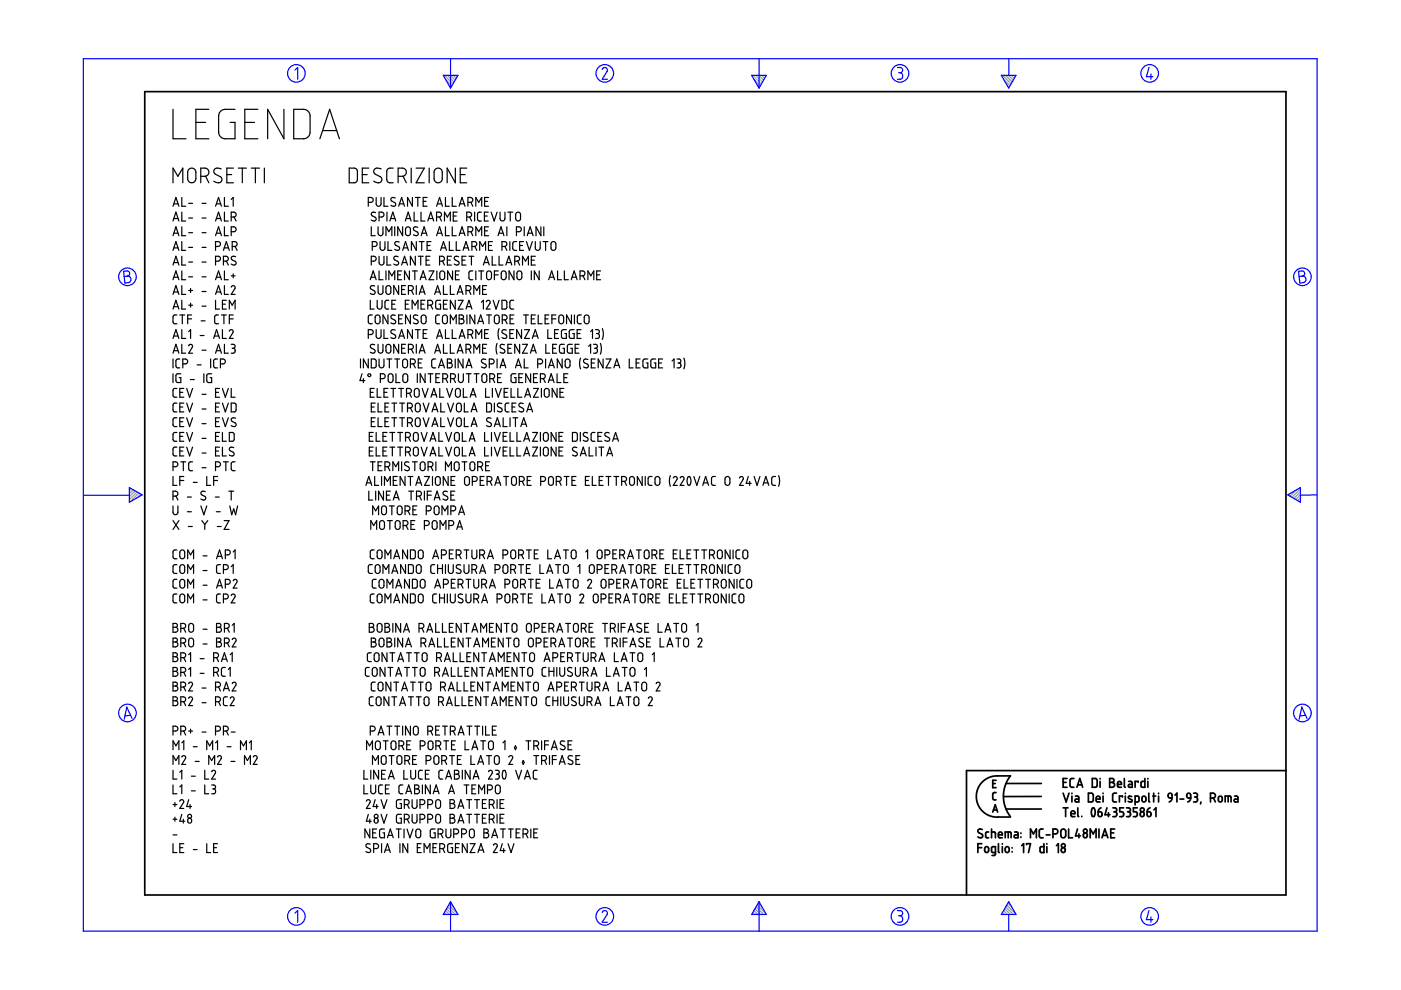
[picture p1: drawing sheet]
<svg xmlns="http://www.w3.org/2000/svg" width="297mm" height="210mm" viewBox="0 0 297 210" stroke-linecap="round" stroke-linejoin="round" font-family="sans-serif">
<g fill="none" stroke="#6c9" stroke-width=".25">
<path d="M94.2 16l1.8 1.8M94.5 16.8l1.3 1.4M94.8 16l1.5 1.4M95.3 18.3l.3 .3M95.5 16l1 1M96.1 16l.6 .6M96.7 16l.3 .2M159.6 16l1.8 1.8M159.9 16.8l1.3 1.4M160.3 16l1.4 1.4M160.7 18.3l.3 .3M160.9 16l1 1"/>
<path d="M161.5 16l.6 .6M162.1 16l.2 .2M212.6 16l1.8 1.8M212.8 16.8l1.3 1.4M213.2 16l1.4 1.4M213.7 18.3l.2 .3M213.8 16l1 1M214.4 16l.7 .6M215.1 16l.2 .2M27.5 103.4h-.1M27.9 103.6l-.5 .4M28.3 103.8l-.9 .9"/>
<path d="M28.7 104.1l-1.3 1.2M29 104.3l-1.6 1.6M29.4 104.5l-1.8 1.9M29.8 104.8l-.8 .8M273.4 104.7l-.3 .3M274.9 103.9l-1.4 1.3M275.7 103.6l-1.8 1.9M275.7 106.1l-.2 .3M275.7 105.5l-.6 .6M275.7 104.9l-1 1M275.7 104.2l-1.4 1.5M94 193.8v.1"/>
<path d="M94.2 193.5l.4 .4M94.4 193.1l.9 .8M94.7 192.7l1.2 1.2M94.9 192.3l1.6 1.6M95.1 191.9l1.9 1.9M95.4 191.5l.8 .8M159.4 193.8v.1M159.6 193.5l.4 .4M159.9 193.1l.8 .8M160.1 192.7l1.2 1.2M160.3 192.3l1.6 1.6M160.5 191.9l1.9 1.9"/>
<path d="M160.8 191.5l.8 .8M212.3 193.8v.1M212.6 193.5l.4 .4M212.8 193.1l.8 .8M213 192.7l1.2 1.2M213.2 192.3l1.6 1.6M213.5 191.9l1.8 1.9M213.7 191.5l.8 .8"/>
</g>
<g fill="none" stroke="#00f" stroke-width=".25">
<path d="M17.7 12.4h261.6v185h-261.6zM62.5 14.9l.6-.6v2.5M94 16h3.1l-1.6 2.7zM95.5 12.4v6.3M127.7 14.7l.5-.4 .5 .3v.5l-1 1.7h1.1M159.4 16h3.1l-1.6 2.7zM160.9 12.4v6.3M190.3 14.3h.7l.3 .3v.6l-.5 .2M190.5 15.4h.3M190.8 15.4l.5 .3v.7l-.3 .4h-.7M212.3 16h3.1l-1.5 2.7zM213.9 12.5v3.5"/>
<path d="M243.6 14.3l-.5 2h1.4M244 15.7v1.1M26.2 57.5l.9-.1 .3 .3 .1 .5-.5 .3 .5 .2 .3 .4-.1 .3-.3 .5-.9 .1zM27 58.5l-.7 .1M275.3 57.5l.9-.1 .3 .3 .1 .5-.5 .3 .5 .2 .3 .4-.1 .4-.2 .3-1 .2zM276.1 58.5l-.7 .1M17.8 105h9.6M27.4 103.4l2.7 1.5-2.7 1.6zM273 104.9l2.7-1.5v3.1zM279.3 104.9l-3.6 .1M27.7 151.7l-1.2 .1M28 152.3l-1.1-2.4-.6 2.6"/>
<path d="M276.8 151.7l-1.2 .1M277.1 152.3l-1.1-2.4-.6 2.6M62.5 193.6l.6-.5v2.4M95.5 191.2v6.2M95.5 191.2l1.6 2.7h-3.1zM127.7 193.5l.1-.3 .5-.1 .5 .4-.1 .4-1 1.6h1.1M160.9 191.2v6.2M160.9 191.2l1.6 2.7h-3.1zM190.3 193.1h.6l.4 .2v.5l-.5 .4M190.5 194.2h.3M190.8 194.2l.5 .3v.7l-.4 .3h-.6M213.9 191.2l1.5 2.7h-3.1z"/>
<path d="M213.9 193.9v3.5M243.6 193.1l-.5 1.9h1.4M244 194.4v1.1"/>
<circle cx="62.8" cy="15.6" r="1.87"/>
<circle cx="128.2" cy="15.6" r="1.87"/>
<circle cx="190.8" cy="15.6" r="1.87"/>
<circle cx="243.8" cy="15.6" r="1.87"/>
<circle cx="27" cy="58.7" r="1.87"/>
<circle cx="276.1" cy="58.7" r="1.87"/>
<circle cx="27" cy="151.2" r="1.87"/>
<circle cx="276.1" cy="151.2" r="1.87"/>
<circle cx="62.8" cy="194.3" r="1.87"/>
<circle cx="128.2" cy="194.3" r="1.87"/>
<circle cx="190.8" cy="194.3" r="1.87"/>
<circle cx="243.8" cy="194.3" r="1.87"/>
</g>
<g fill="none" stroke="#000" stroke-width=".36">
<path d="M30.7 19.4h241.9v170.4h-241.9zM207.3 179.7h.9M208.2 178.9h-.9v1.9M208.3 175.9l-.7-.1-.3 .5 1 .7v.4l-.2 .2-.8-.2M208.9 179.6l.4-.1 .3 .3v.7l-.3 .2h-.3l-.2-.2zM209.6 176.4h-.4l-.2 .3v.8l.2 .1h.4M210.2 176.4l.8 .1 .1 1.1M210.2 175.8v1.8M210.5 166.1h.5M210.5 172.2l.5-1.6 .5 1.6M210.6 171.7h.8M211.2 168h-.4l-.3 .3v1.1l.7 .2"/>
<path d="M211.2 165.4h-.7v1.6h.7M211.7 177h.8l-.1-.5-.4-.1-.2 .2-.1 .8 .2 .2h.6M211.7 178.9v1.7l.2 .2M212.5 178.9v.1M212.5 179.5v1.3M213.1 177.6v-1.2h1.1l.2 .2v1M213.3 179.6l.4-.1 .3 .3v.7l-.3 .2h-.3l-.3-.2zM213.3 166.1h7.5M213.3 171.5h7.5M213.8 176.4v1.2M214.2 164.5h-3.5l-.9 .3-.9 .5-.7 .6-.7 .9-.4 1-.1 1.1 .1 1.1 .4 .9 .7 1 .8 .6 .8 .5 .9 .2h3.5M214.2 164.5l-1 1.7-.5 2.2 .1 1.3 .3 1.3 1.1 2.1"/>
<path d="M214.6 179.7v.1M215.1 176.4h.5l.2 .3v.9h-.5a.31 .31 0 0 1-.3-.3 .31 .31 0 0 1 .3-.3h.5M216.5 176.6v.1M216.5 177.4v.1M216.6 179.3l.4-.4v1.9M217.7 179.1v-.2h.8l-.4 1.9M218.5 177.6v-1.8l.6 1 .6-1v1.8M220.8 168.9h-8.1M221.2 175.8h-.6l-.3 .3 .1 1.3 .2 .2h.6M221.3 178.9v1.9l-.6-.1-.2-.2v-.8l.2-.2h.6M221.8 177h.8M222 178.9v.1"/>
<path d="M222 179.5v1.3M223.2 176.8l1-.1 .1-.3-.1-.4-.4-.2h-.6v1.8M224 179.3l.4-.4v1.9M225.1 175.9l.6-.1 .2 .3 .1 1.1-.4 .4h-.3l-.4-.3v-1.1zM225.1 179.9l.2-.2 .5 .2v.7l-.4 .2-.3-.2zM225.4 165.9h.6M225.4 168.2l.6 1.8 .7-1.8M225.4 171.3h1M225.9 171.3v1.8M226.2 165.1h-.8v1.8h.8M226.6 175.8v1.8h.8M227.1 172.5h.8l-.1-.5-.4-.1-.3 .2v.8l.2 .2h.6"/>
<path d="M227.3 168.2v.1M227.3 168.8v1.2M227.7 165.1h-.6l-.2 .3v1.4l.3 .1h.5M228 168.8h.5l.2 .2v1h-.5a.31 .31 0 0 1-.3-.3 .31 .31 0 0 1 .3-.3h.5M228.3 166.9l.6-1.8 .7 1.8M228.5 175.8l-.5 1.4h1.1M228.5 166.4h.9M228.5 171.3v1.7l.2 .1M228.7 176.8v.8M229.4 173.1h.1M229.8 176.7l.3-.1 .3 .1 .1 .5-.1 .3-.4 .1-.2-.1zM230.8 168.2h.7l.3 .3v1.2l-.3 .3h-.7z"/>
<path d="M231.1 177.6v-1.8l.7 1 .6-1v1.8M231.6 165.1h.7l.3 .2v1.3l-.2 .3h-.8zM231.6 171.4a.53 .53 0 0 1 .5 .2 .53 .53 0 0 1 .1 .5l-.1 .7a.34 .34 0 0 1-.4 .3 .34 .34 0 0 1-.3-.4v-.6zM232.4 169.4h.8v-.3l-.2-.3-.5 .1-.1 .9 .2 .2h.6M232.8 172.1h.6l.2 .2 .1 .5-.2 .3h-.3l-.3-.1zM233 175.8v1.8M233.2 165.1v.1M233.2 165.7v1.2M233.4 171.3l-.4 .3-.2 .5M233.6 177.6l.7-1.8 .6 1.8M233.8 177.1h.9M233.9 168.2v.1"/>
<path d="M233.9 168.8v1.2M234.7 171.3l-.4 1.4h1M235 172.3v.8M235.3 165.1h.6l.3 .3-.1 .4-.3 .1 .4 .1 .1 .3-.1 .4-.3 .2h-.6zM235.3 165.9h.5M235.5 176.6h.6M235.9 171.3h.7l.1 .2 .1 .3-.4 .3M236.2 172.1h.2M236.3 175.8h-.8v1.8h.8M236.4 172.1l.3 .2 .1 .5-.3 .3h-.6M236.7 168.2h-.5l-.3 .3v1.3l.3 .2h.5M236.9 166.3h.9l-.2-.5-.3-.1-.3 .1-.1 .9 .2 .2h.7"/>
<path d="M238 169v-.2h-.7v1.2M238.2 171.3h-.8v.8h.6l.2 .4-.1 .6h-.7M238.4 165.1v1.7l.2 .1M238.6 168.2v.1M238.6 168.8v1.2M238.8 171.3h.5l.3 .2v.4l-.3 .2M239.1 172.1h.2M239.3 172.1l.4 .3-.1 .5-.2 .2h-.6M239.3 165.7h.5l.3 .2v1h-.6a.31 .31 0 0 1-.3-.3 .31 .31 0 0 1 .3-.3h.6M239.9 168.9l-.2-.1a.29 .29 0 0 0-.4 .1 .29 .29 0 0 0 .1 .4l.5 .2a.33 .33 0 0 1 0 .5 .33 .33 0 0 1-.5 0l-.2-.1M240.7 170l.7-.1 .1-.9-.2-.2h-.6v1.9M241.1 171.3h-.8v.8h.6l.2 .3-.1 .7h-.7"/>
<path d="M241.3 165.9v-.2h-.6v1.2M241.9 172.3l.2-.2 .4 .2 .1 .5-.1 .2-.4 .1-.2-.1zM242.2 169l.2-.2 .4 .1 .2 .8-.2 .2-.4 .1-.3-.2zM242.7 165.1v1.8h-.6l-.2-.2 .1-.9 .2-.1h.5M243.2 172.1l.7 .2v.7l-.4 .1-.2-.1zM243.4 165.1v.1M243.4 165.7v1.2M243.6 168.2v1.6l.2 .2M243.8 171.3l-.4 .3-.2 .5M244.4 168.8h.6M244.6 168.2v1.8M244.7 171.7l.4-.4v1.8"/>
<path d="M245.6 168.2v.1M245.6 168.8v1.2M247.7 168.4l.3-.2 .4 .1 .1 .9-.7-.1zM248.5 169.2l-.2 .5-.4 .3M249.1 168.6l.4-.4v1.8M250.2 169.4h.8M251.7 168.3l.3-.1 .3 .1 .2 .9h-.6l-.2-.2zM252.5 169.2l-.2 .5-.5 .3M253.1 168.2l.7 .1 .1 .4-.4 .3M253.3 169h.2M253.5 169l.4 .2v.5l-.2 .3h-.6M254.6 170l-.1 .5"/>
<path d="M256.6 169.2l.9-.1 .2-.3-.1-.4-.4-.2h-.6v1.8M257.3 169.2l.4 .8M258.4 169l.2-.2 .4 .1 .1 .8-.1 .2-.4 .1-.3-.2zM259.8 170v-1.2l1.1 .1 .1 1.1M260.4 168.8v1.2M261.7 168.8h.6l.2 .3v.9h-.6a.31 .31 0 0 1-.3-.3 .31 .31 0 0 1 .3-.3h.6M272.6 163.4h-67.7v26.4M211.1 180.8h-.6l-.3-.2 .1-1 .8-.1-.1 1.7-.2 .2h-.5M214.6 180.6v.1"/>
<circle cx="225.4" cy="179.3" r=".42"/>
<circle cx="230.1" cy="176.2" r=".42"/>
<circle cx="242.2" cy="171.7" r=".42"/>
</g>
<g fill="none" stroke="#000" stroke-width=".25">
<path d="M36.7 23.2v6.2h2.7M36.7 38.8v-3.2l1 1.8 1.1-1.8v3.2M40.1 35.9l.4-.3 .5 .1 .5 .6v1.8l-.2 .4-.4 .2h-.5l-.6-.5v-1.8zM41.5 26h2.1M42.6 37.4h1l.5-.3 .2-.8-.3-.5-.4-.2h-1v3.2M43.6 37.4l.7 1.4M44.3 23.2h-2.8v6.2h2.8M46.9 35.8l-1.1-.1-.3 .2-.2 .5 .3 .5 1.3 .7 .2 .4-.2 .5-.3 .2-.4 .1-.9-.4M48.1 37h1M49.5 35.6h-1.4v3.2h1.4M49.8 23.2h-2.4l-.5 .2-.4 .5-.1 .6v3.8l.2 .5 .5 .5 .5 .1h2.2v-3.4h-1M50.5 35.6h1.7"/>
<path d="M51.4 35.6v3.2M51.9 26h2.1M53.3 35.6h1.7M54.1 35.6v3.2M54.7 23.2h-2.8v6.2h2.8M56 35.6v3.2M60.2 23.2v6.2l-3.5-6.2v6.2M62.3 23.2l2.5 .1 .4 .2 .4 .5 .1 4.3-.3 .6-.5 .4-2.6 .1zM67.8 29.4l2.1-6.2 2.1 6.2M68.4 27.7h3M74 35.6l1.3 .1 .4 .4 .1 2.2-.5 .4-1.3 .1zM76.8 37h1.1"/>
<path d="M78.2 35.6h-1.4v3.2h1.4M80.8 35.8l-1.1-.1-.3 .2-.2 .5 .3 .5 1.3 .8 .2 .3-.1 .4-.6 .4-1.1-.4M83.4 35.6l-.9 .1-.3 .2-.2 .4 .1 2.1 .5 .4h.8M84.4 37.4h1l.6-.3 .1-.7-.2-.6-.5-.2h-1v3.2M85.4 37.4l.7 1.4M87.2 35.6v3.2M88.2 35.6h1.8l-1.8 3.2h1.8M91 35.6v3.2M92.2 36l.4-.3 .4-.1 .5 .2 .2 .4v1.9l-.5 .6h-.6l-.5-.5-.1-1.8zM96.5 35.6v3.2l-1.7-3.2v3.2M97.6 37h1M99 35.6h-1.4v3.2h1.4"/>
<path d="M36.7 43.7l.6-1.8 .6 1.8M36.7 46.9l.6-1.9 .6 1.9M36.7 50l.6-1.9 .6 1.9M36.7 53.1l.6-1.9 .6 1.9M36.7 56.2l.6-1.9 .6 1.9M36.7 59.3l.6-1.9 .6 1.9M36.9 43.2h.8M36.9 46.3h.8M36.9 49.4h.8M36.9 52.6h.8M36.9 55.7h.8M36.9 58.8h.8"/>
<path d="M38.5 41.9v1.8h.9M38.5 45v1.9h.9M38.5 48.1v1.9h.9M38.5 51.2v1.9h.9M38.5 54.3v1.9h.9M38.5 57.4v1.9h.9M40 43.1h.8M40 46.2h.8M40 49.3h.8M40 52.5h.8M40 55.6h.8M40 58.7h.8"/>
<path d="M42.8 43.1h.9M42.8 46.2h.9M42.8 49.3h.9M42.8 52.5h.9M42.8 55.6h.9M42.8 58.7h.9M45.7 52.3l.9-.2 .1-.5-.1-.3-.9-.1v1.9M45.7 55.4l.9-.2 .1-.5-.1-.3-.9-.1v1.9M45.7 43.7l.6-1.8 .6 1.8M45.7 46.9l.6-1.9 .6 1.9M45.7 50l.6-1.9 .6 1.9M45.7 59.3l.6-1.9 .6 1.9"/>
<path d="M45.9 43.2h.9M45.9 46.3h.9M45.9 49.4h.9M45.9 58.8h.9M47.4 55.4h.5l.4-.3 .1-.3-.2-.4-.8-.1v1.9M47.4 53.1l.6-1.9 .6 1.9M47.5 52.6h.9M47.6 41.9v1.8h.8M47.6 45v1.9h.8M47.6 48.1v1.9h.8M47.6 57.4v1.9h.8M48 55.4l.4 .8"/>
<path d="M49 46l.9-.1 .2-.3-.1-.4-.4-.2h-.6v1.9M49 49.1l.9-.1 .2-.3-.1-.4-.3-.2h-.7v1.9M49 42.3l.4-.4v1.8M49 58.5h.8M49.2 52.3l.7-.1 .3-.2 .1-.4-.2-.3-.9-.1v1.9M49.4 58.1v.8M49.6 46l.5 .9M49.8 52.2l.5 .9M50 54.4h-.7l-.3 .4 .2 .3 .8 .4v.5l-.5 .2-.5-.2M78.1 42.9l.8-.1 .2-.3-.1-.4-.3-.2h-.6v1.8M78.5 59.3l.6-1.9 .7 1.9M78.7 58.8h.9"/>
<path d="M78.7 55.4h.6l.4-.3 .1-.3-.2-.4-.9-.1v1.9M78.7 48.1v1.9h.8M78.9 52.3l.9-.2 .2-.4-.2-.4-.9-.1v1.9M79.7 45.1l-.7-.1-.3 .5 1 .7v.4l-.4 .3-.6-.2M79.8 41.9v1.4l.3 .4h.4l.3-.3v-1.5M80.2 48.1v1.5l.4 .4 .6-.4v-1.5M80.4 46l.9-.1 .1-.3-.1-.4-.3-.2h-.6v1.9M80.4 54.3v1.4l.2 .4 .2 .1 .6-.3v-1.6M80.4 57.4v1.9h.8M80.6 51.2v1.5l.4 .4 .4-.1 .2-.3v-1.5M81.4 41.9v1.8h.9M81.8 50v-1.9l.6 1 .7-1v1.9"/>
<path d="M81.8 57.4v1.9M82 45v1.9M82 54.3v1.9h.9M82.3 51.2v1.9h.8M82.4 59.3v-1.9l.7 1.1 .6-1.1v1.9M82.7 46.9l.6-1.9 .6 1.9M82.8 46.3h.9M83.7 48.1v1.9M83.8 42l-.6-.1-.3 .5 .1 .2 .8 .5v.5l-.5 .1-.4-.2M84.3 58.3h.6M84.4 54.4h-.7l-.2 .4 .2 .3 .7 .4 .1 .5-.5 .2-.5-.2M84.5 43.7l.7-1.8 .6 1.8"/>
<path d="M84.6 51.3l-.6-.1-.3 .5 .2 .3 .7 .4 .1 .5-.3 .2-.7-.2M84.7 43.2h.9M85.2 57.4h-.9v1.9h.9M85.2 56.2l.6-1.9 .6 1.9M85.3 55.7h.9M85.4 48.1v1.9l-1.1-1.9v1.9M85.4 53.1l.6-1.9 .6 1.9M85.5 52.6h.9M85.9 46.9l.7-1.9 .6 1.9M86 48.3l.5-.2 .5 .4v1.1l-.3 .4-.4-.1-.3-.3zM86.1 46.3h.9M86.8 57.4v1.9l-1-1.9v1.9"/>
<path d="M87.4 41.9v1.8l-1-1.8v1.8M87.4 57.4h1.1M87.8 45v1.9h.8M87.9 57.4v1.9M88.1 41.9h1M88.1 54.3v1.9l-1.1-1.9v1.9M88.3 51.2v1.9l-1.1-1.9v1.9M88.6 48.2l-.7-.1-.2 .2v.3l.9 .7v.4l-.3 .3-.6-.2M88.6 41.9v1.8M88.7 54.3h1M88.9 51.2h1M89.1 59.3l.6-1.9 .6 1.9"/>
<path d="M89.2 54.3v1.9M89.3 45v1.9h.8M89.3 58.8h.9M89.3 50l.6-1.9 .7 1.9M89.4 51.2v1.9M89.5 49.4h.9M89.7 42.7h.6M90.3 55.2h.7M90.6 41.9h-.9v1.8h.9M90.6 52h.6M90.7 46.9l.6-1.9 .6 1.9M90.9 46.3h.9"/>
<path d="M91 57.4h1l-1 1.9h1M91.2 54.3h-.9v1.9h.9M91.4 51.2h-.8v1.9h.8M92.6 46l.9-.1 .1-.3-.1-.4-.3-.2h-.6v1.9M92.6 43.7l.6-1.8 .6 1.8M92.6 50l.6-1.9 .6 1.9M92.6 57.4v1.9M92.8 43.2h.8M92.8 49.4h.8M93.2 55.4h.5l.4-.3 .1-.3-.2-.4-.8-.1v1.9M93.2 46l.4 .9M93.4 57.6l.5-.1 .4 .3v1.1l-.4 .4h-.3l-.3-.3-.1-1.1z"/>
<path d="M93.4 53.1l.6-1.9 .7 1.9M93.6 52.6h.9M93.8 55.4l.4 .8M94.2 46.9v-1.9l.6 1 .7-1v1.9M94.4 41.9v1.8h.9M94.4 48.1v1.9h.9M94.8 55.2h.7M95.3 51.2v1.9h.8M95.7 54.3h-.9v1.9h.9M95.9 41.9v1.8h.8M95.9 48.1v1.9h.8M95.9 57.4v1.9l-1-1.9v1.9"/>
<path d="M96.1 45.8h.6M96.6 58.3h.6M96.7 51.2v1.9h.9M96.9 45h-.8v1.9h.8M97.2 54.4h-.6l-.3 .4 .2 .3 .8 .4v.5l-.5 .2-.5-.2M97.3 43.7l.7-1.8 .6 1.8M97.3 50l.7-1.9 .6 1.9M97.4 57.4h-.8v1.9h.8M97.5 43.2h.9M97.5 49.4h.9M98 55.2h.6M98.2 53.1l.6-1.9 .6 1.9"/>
<path d="M98.3 52.6h1M98.8 54.3h-.8v1.9h.8M99 46h.6l.2-.1 .2-.3-.2-.5-.8-.1v1.9M99.2 42.9l.9-.1 .1-.3v-.4l-.4-.2h-.6v1.8M99.2 49.1l.9-.1 .1-.3v-.4l-.3-.2h-.7v1.9M99.4 54.3h1.1M99.6 46l.4 .9M99.8 42.9l.4 .8M99.8 49.1l.4 .9M99.9 54.3v1.9M100.1 52.3l.8-.2 .2-.4-.2-.4-.8-.1v1.9M100.2 57.4l-.5 .1-.3 .3 .1 1.3 .7 .2"/>
<path d="M100.6 45v1.9M100.7 52.2l.4 .9M100.9 43.7v-1.8l.6 1 .6-1v1.8M100.9 50v-1.9l.6 1 .6-1v1.9M100.9 57.4v1.9M101.5 57.4h1M101.7 53.1v-1.9l.6 1.1 .7-1.1v1.9M102 57.4v1.9M102.1 45h-.6l-.3 .3 .1 1.4 .8 .2M102.5 56.2l.6-1.9 .6 1.9M102.7 55.7h.8M102.7 45.8h.6"/>
<path d="M102.7 42.7h.7M102.7 48.9h.7M103.3 57.7l.5-.3 .4 .4v1.1l-.4 .4-.4-.1-.2-.3zM103.5 45h-.8v1.9h.8M103.6 41.9h-.9v1.8h.9M103.6 48.1h-.9v1.9h.9M103.6 52h.6M104.1 45l.7 1.9 .6-1.9M104.4 54.3v1.9h.8M104.4 51.2h-.8v1.9h.8M104.8 58.3h.8M105.6 50l.6-1.9 .6 1.9"/>
<path d="M105.6 57.4h-.8v1.9M105.8 49.4h.9M105.8 54.3v1.9h.8M106 45v1.5l.2 .2 .3 .2 .5-.4 .1-1.5M106.4 57.7l.5-.3 .4 .4v1.1l-.3 .4-.5-.1-.2-.3zM106.4 52.3l.9-.1 .2-.4-.1-.3-.3-.3h-.7v1.9M107 52.2l.5 .9M107.3 56.2l.6-1.9 .6 1.9M107.4 55.7h.9M107.5 48.1v1.9M107.7 45h1M108.1 51.2v1.9"/>
<path d="M108.2 45v1.9M109 57.4v1.9l-1.1-1.9v1.9M109.1 55.4l.9-.2 .2-.4-.2-.4-.9-.1v1.9M109.5 45.2l.4-.2 .4 .3 .1 1.1-.4 .4h-.3l-.3-.3-.1-1zM109.5 49.1h.8l.2-.4-.1-.4-.2-.2h-.7v1.9M109.5 51.2h-.5l-.3 .4 .1 1.3 .2 .2h.5M109.7 57.7l.5-.3 .4 .4v1.1l-.3 .4-.4-.1-.3-.3zM109.7 55.4l.5 .8M110.2 52h.6M110.8 56.2v-1.9l.6 1.1 .6-1.1v1.9M111 51.2h-.8v1.9h.8M111.1 48.1v1.9"/>
<path d="M111.6 51.2l.6 1.9 .7-1.9M111.8 50l.6-1.9 .6 1.9M112 49.4h.8M112.6 55.2h.7M112.6 57.4v1.9M113.5 51.2v1.5l.5 .4 .3-.1 .2-.3v-1.5M113.5 54.3h-.9v1.9h.9M114.3 57.4v1.9l-1-1.9v1.9M114.7 48.1v1.9l-1.1-1.9v1.9M115.1 51.2h1.1M115.3 48.1v1.9M115.7 51.2v1.9"/>
<path d="M116.3 59.3l.7-1.9 .6 1.9M116.5 58.8h.9M116.9 51.4l.6-.2 .3 .3v1.2l-.4 .4-.4-.1-.2-.3zM118.2 57.4v1.9h.8M119.7 57.4v1.9h.8M121.1 59.3l.6-1.9 .7 1.9M121.3 58.8h.9M123 58.5h.5l.4-.2 .1-.5-.2-.2-.8-.2v1.9M123.6 58.5l.4 .8M124.7 59.3v-1.9l.6 1.1 .6-1.1v1.9M126.5 58.3h.6M127.3 57.4h-.8v1.9h.8"/>
<path d="M36.7 76.1v1.9M36.7 79.2v1.9M36.7 62.4l.6-1.8 .6 1.8M36.7 65.5l.6-1.8 .6 1.8M36.7 71.8l.6-1.9 .6 1.9M36.7 74.9l.6-1.9 .6 1.9M36.9 61.9h.8M36.9 65h.8M36.9 71.2h.8M36.9 74.4h.8M37.5 66.8h-.5l-.3 .3v1.3l.3 .2h.5M38.1 76.1h-.5l-.3 .4 .1 1.3 .2 .2h.5"/>
<path d="M38.1 66.8h1.1M38.3 79.2h-.7l-.3 .3v1.2l.3 .4h.7v-1h-.3M38.5 60.6v1.8h.9M38.5 63.7v1.8h.9M38.5 69.9v1.9h.9M38.5 73v1.9h.9M38.7 66.8v1.8M38.8 77.2l.8-.1 .2-.4-.1-.4-.3-.2h-.6v1.9M39.8 67.6h.8M40 73.3l.4-.3 .4 .3-.8 1.6h.8M40 61.6h.8M40 70.3l.4-.4v1.9"/>
<path d="M40 64.7h.8M40.4 61.2v.8M40.4 64.3v.8M40.6 66.8h-.8v1.8M41.8 77.4h.9M42.4 71.1h.9M42.7 68h.8M42.8 61.8h.9M42.8 64.9h.9M42.8 74.3h.9M43.2 79.2v1.9M44.7 76.1v1.9"/>
<path d="M44.9 79.2h-.8l-.2 .3-.1 1.3 .3 .3h.8v-1h-.3M45.3 71.8l.6-1.9 .6 1.9M45.5 71.2h.9M45.7 63.7v1.8h.8M45.7 62.4l.6-1.8 .6 1.8M45.7 74.9l.6-1.9 .6 1.9M45.9 61.9h.9M45.9 74.4h.9M46.1 76.1h-.5l-.3 .3v1.4l.3 .2h.5M46.3 66.8h-.5l-.3 .3v1.3l.3 .2h.5M46.7 77.2l.9-.2 .2-.2-.1-.5-.3-.2h-.7v1.9M46.9 66.8h1.1"/>
<path d="M47.2 69.9v1.9h.8M47.2 64.5h.6M47.5 66.8v1.8M47.6 60.6v1.8h.8M47.6 73v1.9h.8M48 63.7h-.8v1.8h.8M48.6 70.2a.43 .43 0 0 1 .4-.3 .43 .43 0 0 1 .4 .2v.3l-.8 1.4h.8M48.6 65.5v-1.8l.6 1 .6-1v1.8M48.6 67.6h.8M49 60.9l.3-.3 .5 .1v.4l-.8 1.3h.8M49 73h.5l.3 .2v.4l-.4 .3M49.2 73.9h.2"/>
<path d="M49.4 73.9l.4 .2v.5l-.2 .3h-.6M49.4 66.8h-.8v1.8M76.4 76.1v1.9M76.8 79.2l-.5 1.5h1.1M78.1 70.9l.9-.1 .1-.3-.1-.4-.3-.2h-.6v1.9M78.1 76.1v1.9l-1.1-1.9v1.9M78.5 63.7v1.8h.8M78.7 76.1l.8 .1 .2 .2 .1 1.2-.3 .4h-.8zM78.9 66.8h-.5l-.3 .4v1.2l.3 .2h.5M79.4 60.7l-.6-.1-.3 .4 .2 .3 .8 .4v.5l-.5 .2-.5-.2M79.4 73.1l-.6-.1-.3 .5 .2 .2 .8 .5v.4l-.4 .3-.6-.2M79.6 67l.5-.2 .5 .3v1.1l-.3 .4h-.4l-.3-.3z"/>
<path d="M79.8 69.9v1.4l.3 .5 .4-.1 .3-.3v-1.5M80 63.7v1.5l.4 .3 .4-.1 .2-.2v-1.5M80.2 60.6v1.4l.4 .4h.4l.2-.4v-1.4M80.2 73v1.6l.5 .3 .5-.4v-1.5M80.4 76.1v1.4l.1 .3 .3 .2 .6-.3v-1.6M81.4 69.9v1.9h.9M81.9 60.8l.5-.2 .5 .4-.1 1.1-.3 .3h-.4l-.2-.3zM82 73.1l.5-.1 .3 .4 .1 1-.4 .4-.3 .1-.3-.4-.1-1.1zM82 76.1h1.1M82.3 66.8v1.8l-1.1-1.8v1.8M82.4 79.4l.6-.2 .3 .4v1l-.3 .5h-.4l-.3-.3v-1.1zM82.4 63.7h-.6l-.2 .3v1.3l.3 .2h.5"/>
<path d="M82.5 76.1v1.9M83.1 64.5h.6M83.7 76.1h1M83.8 66.9l-.6-.1-.2 .1-.1 .4 .1 .2 .8 .5v.5l-.5 .1-.4-.1M83.8 70l-.6-.1-.3 .5 .1 .2 .8 .5 .1 .4-.3 .3-.7-.2M83.9 63.7h-.8v1.8h.8M83.9 79.2v1.9h.9M84.2 76.1v1.9M84.5 60.6v1.8l-1-1.8v1.8M84.5 73v1.9l-1-1.9v1.9M84.5 67.6h.7M84.5 71.8l.7-1.9 .6 1.9"/>
<path d="M84.7 71.2h.9M85.2 61.4h.6M85.2 73.9h.6M85.4 66.8h-.9v1.8h.9M85.5 76.2l.5-.1 .4 .3v1.2l-.4 .4-.4-.1-.2-.3v-1.1zM85.5 79.4l.6-.2 .3 .4v1.1l-.3 .4h-.4l-.3-.3zM85.9 64.5h.7M86 60.6h-.8v1.8h.8M86 73h-.8v1.9h.8M86.6 61.6l.8-.1 .3-.4-.2-.4-.3-.1h-.6v1.8M86.6 74l.9-.1 .2-.4-.2-.3-.2-.2h-.7v1.9M86.8 63.7h-.9v1.8h.9"/>
<path d="M87 77.2l.8-.1 .3-.4-.2-.4-.9-.2v1.9M87 66.8v1.8l-1-1.8v1.8M87.2 61.6l.5 .8M87.2 74l.5 .9M87.4 65.5v-1.8l.6 1 .6-1v1.8M87.4 69.9v1.9l-1-1.9v1.9M87.6 77.2l.5 .8M88.1 69.9h1M88.3 60.6v1.8M88.3 73v1.9M88.5 79.2v1.9M88.6 66.9l-.6-.1-.3 .2v.3l.9 .6v.6l-.5 .1-.4-.1"/>
<path d="M88.6 69.9v1.9M88.7 77h.6M88.9 62.4l.6-1.8 .6 1.8M88.9 74.9l.6-1.9 .6 1.9M89.1 61.9h.9M89.1 74.4h.9M89.3 64.5h.6M89.4 67l.5-.2 .4 .3v1.1l-.3 .4h-.4l-.3-.3zM89.5 76.1h-.8v1.9h.8M89.7 70.7h.6M90.1 63.7h-.8v1.8h.8M90.1 79.2v1.9l-1-1.9v1.9"/>
<path d="M90.6 69.9h-.9v1.9h.9M90.7 64.7h.6l.3-.2 .1-.4-.2-.3-.8-.1v1.8M90.8 79.2h1M91.3 79.2v1.9M91.3 64.7l.4 .8M92.2 62.4l.6-1.8 .6 1.8M92.2 74.9l.6-1.9 .6 1.9M92.3 61.9h.9M92.3 74.4h.9M92.4 76.1h-.6l-.3 .4 .1 1.3 .2 .2h.6M92.6 71.8l.6-1.9 .6 1.9M92.8 71.2h.8"/>
<path d="M93 78l.6-1.9 .6 1.9M93.2 77.5h.9M93.2 66.8h-.5l-.3 .3v1.3l.3 .2h.5M93.2 79.2h-.8v1.9h.8M93.4 63.7h-.7l-.3 .3v1.2l.3 .3h.7v-1h-.3M94 66.9l.6-.1 .2 .4v1l-.3 .4h-.4l-.2-.3-.1-1.1zM94 60.6v1.8h.8M94 73v1.9h.8M94 64.5h.7M94.4 69.9v1.9h.9M94.8 76.1h.7l.3 .3v.3l-.4 .3 .3 .1 .2 .3v.2l-.3 .4h-.8zM94.8 63.7h-.8v1.8h.8"/>
<path d="M94.8 77h.6M95.5 60.6v1.8h.8M95.5 68.6v-1.8l.6 1 .6-1v1.8M95.5 73v1.9h.8M95.9 69.9v1.9h.8M96.5 63.7v1.8l-1-1.8v1.8M96.5 76.1v1.9M96.9 62.4l.7-1.8 .6 1.8M96.9 74.9l.7-1.9 .6 1.9M97.1 61.9h.9M97.1 74.4h.9M97.1 63.7h1.1l-1.1 1.8h1.1"/>
<path d="M97.2 79.2v1.5l.5 .4 .3-.1 .2-.3v-1.5M97.3 66.8h.6l.4 .3-.1 .4-.3 .1 .3 .2 .2 .4-.4 .4h-.7zM97.3 67.6h.6M97.3 71.8l.7-1.9 .6 1.9M97.5 71.2h.9M98.2 76.1v1.9l-1.1-1.9v1.9M98.8 61.6l.9-.1 .1-.4-.1-.4-.3-.1h-.6v1.8M98.8 74l.9-.1 .1-.3-.1-.4-.2-.2h-.7v1.9M98.8 78l.6-1.9 .7 1.9M98.8 65.5l.6-1.8 .7 1.8M98.8 79.2h1.1M99 65h.9"/>
<path d="M99 77.5h.9M99 66.8v1.8M99.2 70.9l.9-.1 .1-.3v-.4l-.4-.2h-.6v1.9M99.4 79.2v1.9M99.4 61.6l.4 .8M99.4 74l.4 .9M99.8 70.9l.4 .9M100.5 62.4v-1.8l.6 1 .6-1v1.8M100.5 74.9v-1.9l.6 1 .6-1v1.9M100.5 79.2h1.1M100.7 66.8v1.8l-1.1-1.8v1.8M100.9 71.8v-1.9l.6 1 .6-1v1.9"/>
<path d="M101 79.2v1.9M101.3 68.6l.6-1.8 .6 1.8M101.5 68.1h.9M102.1 64.1l.4-.4v1.8M102.3 79.4l.5-.2 .4 .4v1.1l-.4 .4h-.3l-.3-.3zM102.3 61.4h.7M102.3 73.9h.7M102.7 70.7h.7M103 76.2l-.6-.1-.3 .5 .2 .3 .7 .4 .1 .5-.4 .2-.6-.2M103.1 64l.4-.3 .4 .2v.4l-.8 1.2h.8M103.2 60.6h-.9v1.8h.9M103.2 73h-.9v1.9h.9"/>
<path d="M103.2 66.8h1M103.6 69.9h-.9v1.9h.9M103.7 66.8v1.8M103.7 77.2l.9-.2 .2-.3-.1-.4-.3-.2h-.7v1.9M104.6 63.7l.6 1.8 .6-1.8M105 66.9l.4-.1 .4 .3 .1 1.1-.4 .4h-.3l-.4-.3v-1.1zM105.4 72.8l-.2 1 .2 1.3M105.4 76.1v1.9M105.8 69.7l-.2 .8 .2 1.5M106 78l.6-1.9 .7 1.9M106.2 77.5h.9M106.3 79.2h-.8v1.9h.8"/>
<path d="M106.4 63.7h.8l.2 .2 .1 1.3-.3 .3h-.8zM106.5 67.8l.9-.1 .1-.4-.2-.5h-.8v1.8M107 73.1l-.7-.1-.3 .2v.3l.9 .7 .1 .5-.4 .2-.6-.2M107.1 67.8l.4 .8M107.4 70l-.7-.1-.3 .5 .2 .2 .8 .5v.4l-.2 .3-.8-.2M107.7 73.9h.6M108.1 70.7h.6M108.1 67.6h.7M108.5 73h-.8v1.9h.8M108.9 63.7h-.5l-.3 .3v1.3l.3 .2h.5M108.9 69.9h-.8v1.9h.8M109 66.8h-.9v1.8h.9"/>
<path d="M109.3 78l.6-1.9 .6 1.9M109.4 79.2h-.8l-.2 .3v1.3l.2 .3h.8v-1h-.3M109.5 77.5h.9M110.2 73v1.9l-1.1-1.9v1.9M110.6 69.9v1.9l-1.1-1.9v1.9M110.8 73h1l-1 1.9h1M110.8 79.2h-.8v1.9h.8M111 66.8h1M111.1 76.1v1.9h.9M111.2 69.9h1l-1 1.9h1M111.5 66.8v1.8M112.5 74.9l.6-1.9 .6 1.9"/>
<path d="M112.5 79.2v1.9l-1-1.9v1.9M112.6 74.4h.9M112.6 67.6h.7M112.9 71.8l.6-1.9 .6 1.9M113 71.2h.9M113.5 66.8h-.9v1.8h.9M114 79.2h-.9v1.9h.9M114 77.2l.8-.1 .2-.4-.1-.4-.9-.2v1.9M114.1 66.8v1.8h.8M115.6 67.6h.6M115.7 76.1v1.9M115.7 73v1.9h.8"/>
<path d="M116.1 69.9v1.9h.9M116.3 78l.6-1.9 .6 1.9M116.4 66.8h-.8v1.8h.8M116.5 77.5h.9M117 67.6h.9M117.2 73.9h.6M117.6 70.7h.6M117.9 66.8h-.9v1.8M118 73h-.8v1.9h.8M118.1 79.2v1.9h.8M118.4 69.9h-.8v1.9h.8M118.6 67l.4-.2 .5 .3v1.1l-.3 .4h-.4l-.3-.3z"/>
<path d="M119.2 76.1v1.9l-1-1.9v1.9M119.7 73h-.7l-.3 .2-.1 1.3 .3 .3 .8 .1v-1h-.3M119.9 76.3l.5-.2 .4 .3 .1 1.1-.4 .5-.4-.1-.3-.3zM120.1 69.9h-.8l-.2 .3-.1 1.2 .2 .3 .9 .1v-1.1h-.3M120.4 79.2h-.9v1.9h.9M121.2 66.8v1.8l-1.1-1.8v1.8M121.3 73h-.7l-.3 .3v1.2l.1 .3 .9 .1v-1h-.3M121.7 69.9h-.6l-.4 .2v1.3l.2 .3 .8 .1v-1.1h-.3M121.8 66.8v1.8M121.9 73.9h.7M122.4 70.7h.6M122.8 73h-.9v1.9h.9"/>
<path d="M123.1 75.9l-.2 1 .2 1.3M123.2 69.9h-.8v1.9h.8M123.3 66.8h-.6l-.3 .4v1.2l.3 .2h.6M124 67l.4-.2 .5 .3v1.1l-.3 .4h-.4l-.3-.3zM124.7 76.2l-.7-.1-.3 .5 .9 .7 .1 .5-.3 .2-.7-.2M124.8 73.4l.4-.4v1.9M125.2 70.3l.4-.4v1.9M125.4 77h.6M125.8 73h.6l.2 .2v.4l-.3 .3M126 73.9h.3M126.2 76.1h-.8v1.9h.8M126.3 69.9h.5l.3 .3-.1 .4-.3 .1"/>
<path d="M126.3 73.9l.3 .2 .1 .5-.3 .3h-.6M126.5 70.7h.2M126.7 70.7l.3 .2 .1 .6-.3 .3h-.5M127.3 72.8l.2 1.1-.2 1.2M127.7 69.7l.2 .8-.2 1.5M127.9 76.1v1.9l-1.1-1.9v1.9M128.5 76.1h1l-1 1.9h1M130.2 78l.6-1.9 .6 1.9M130.3 77.5h.9M133.4 76.1v1.9h.8M134.9 77h.6M135.7 76.1h-.8v1.9h.8"/>
<path d="M137.4 76.1h-.8l-.2 .3-.1 1.2 .3 .4h.8v-1h-.3M139 76.1h-.7l-.3 .3v1.3l.3 .3h.7v-1h-.3M139.6 77h.7M140.5 76.1h-.9v1.9h.9M142.5 76.5l.4-.4v1.9M143.5 76.1h.6l.2 .2v.4l-.3 .3M143.7 77h.3M144 77l.4 .2-.1 .6-.2 .2h-.6M145 75.9l.2 1-.2 1.3M36.7 99l.8-.2 .2-.3-.1-.4-.3-.2h-.6v1.9M37.5 82.4h-.6l-.2 .3v1.4l.8 .1M37.5 85.5h-.6l-.2 .3v1.4l.8 .1"/>
<path d="M37.5 88.6h-.5l-.3 .3v1.4l.3 .1h.5M37.5 91.7h-.5l-.3 .3 .1 1.4 .7 .2M37.5 94.8h-.5l-.3 .3v1.3l.3 .3h.5M38.1 83.2h.7M38.1 86.3h.7M38.1 89.4h.7M38.1 92.5h.7M38.1 95.6h.7M38.3 97.9h1.1M38.9 97.9v1.9M39 82.4h-.9v1.8h.9M39 85.5h-.9v1.8h.9"/>
<path d="M39 88.6h-.9v1.8h.9M39 91.7h-.9v1.9h.9M39 94.8h-.9v1.9h.9M39.6 82.4l.6 1.8 .6-1.8M39.6 85.5l.6 1.8 .6-1.8M39.6 88.6l.6 1.8 .6-1.8M39.6 91.7l.6 1.9 .6-1.9M39.6 94.8l.6 1.9 .6-1.9M40.4 80.5h.8M40.8 97.9h-.5l-.3 .3v1.3l.3 .3h.5M42.8 83.6h.9M42.8 86.7h.9"/>
<path d="M42.8 89.8h.9M42.8 92.9h.9M42.8 96.1h.9M42.8 99.2h.9M45.7 99l.9-.2 .1-.2v-.5l-.4-.2h-.6v1.9M45.7 83.2h.6M45.7 86.3h.6M45.7 89.4h.6M45.7 92.5h.6M45.7 95.6h.6M46.5 82.4h-.8v1.8h.8M46.5 85.5h-.8v1.8h.8"/>
<path d="M46.5 88.6h-.8v1.8h.8M46.5 91.7h-.8v1.9h.8M46.5 94.8h-.8v1.9h.8M47.2 91.7v1.9h.8M47.2 94.8v1.9h.8M47.2 82.4l.6 1.8 .6-1.8M47.2 85.5l.6 1.8 .6-1.8M47.2 88.6l.6 1.8 .6-1.8M47.4 97.9h1M47.9 97.9v1.9M48.6 91.7h.8l.2 .3 .1 1.2-.3 .3-.8 .1zM49 85.5h.7l.3 .2 .1 1.3-.3 .3h-.8z"/>
<path d="M49 82.4v1.8h.8M49.6 94.9l-.7-.1-.3 .5 1 .7v.5l-.5 .2-.5-.2M49.8 97.9h-.5l-.3 .4 .1 1.2 .2 .3h.5M50 88.7l-.8-.1-.2 .4 .2 .3 .8 .5v.5l-.5 .1-.5-.2M77 80.3v.8M78.3 92.5h.6M78.3 95.6h.6M78.5 83.2h.6M78.5 97.9h1M78.7 86.3h.6M78.7 89.4h.6M79 97.9v1.9"/>
<path d="M79.1 91.7h-.8v1.9h.8M79.1 94.8h-.8v1.9h.8M79.3 82.4h-.8v1.8h.8M79.5 85.5h-.8v1.8h.8M79.5 88.6h-.8v1.8h.8M79.8 91.7v1.9h.8M79.8 94.8v1.9h.8M80 82.4v1.8h.8M80.2 85.5v1.8h.8M80.2 88.6v1.8h.8M80.2 98.7h.6M80.6 80.3l.9-.2 .2-.3-.2-.4-.9-.2v1.9"/>
<path d="M81 97.9h-.8v1.9h.8M81.2 92.5h.6M81.2 95.6h.6M81.4 83.2h.6M81.6 99l.9-.2 .2-.3-.2-.4-.9-.2v1.9M81.6 86.3h.7M81.6 89.4h.7M82 91.7h-.8v1.9h.8M82 94.8h-.8v1.9h.8M82.2 99l.5 .8M82.3 82.4h-.9v1.8h.9M82.4 85.5h-.8v1.8h.8"/>
<path d="M82.4 88.6h-.8v1.8h.8M82.7 91.7h1M82.7 94.8h1M82.9 82.4h1M83.1 85.5h1M83.1 88.6h1M83.2 91.7v1.9M83.2 94.8v1.9M83.3 99.8v-1.9l.6 1.1 .6-1.1v1.9M83.4 82.4v1.8M83.6 85.5v1.8M83.6 88.6v1.8"/>
<path d="M84.3 91.7h1.1M84.3 94.8h1.1M84.5 82.4h1.1M84.7 85.5h1.1M84.7 88.6h1.1M84.8 91.7v1.9M84.8 94.8v1.9M85 82.4v1.8M85.2 97.9v1.9M85.3 85.5v1.8M85.3 88.6v1.8M86 92.7h.6l.3-.2 .1-.4-.2-.3-.8-.1v1.9"/>
<path d="M86 95.8l.8-.1 .2-.3-.1-.4-.9-.2v1.9M86.2 83.4h.5l.4-.2 .1-.4-.2-.3-.8-.1v1.8M86.4 86.5l.9-.1 .1-.4-.2-.4-.8-.1v1.8M86.4 89.6l.9-.1 .1-.3-.1-.4-.3-.2h-.6v1.8M86.6 92.7l.4 .9M86.6 95.8l.4 .9M86.7 98l-.6-.1-.3 .5 .1 .3 .8 .4 .1 .4-.4 .3-.6-.2M86.8 83.4l.4 .8M87 86.5l.4 .8M87 89.6l.4 .8M87.4 97.9h1.1M87.8 91.9l.5-.2 .3 .3 .1 1.2-.3 .3h-.4l-.3-.3z"/>
<path d="M87.8 95l.4-.2 .4 .3 .1 1.2-.4 .3h-.4l-.2-.3zM87.9 97.9v1.9M88 82.5l.5-.1 .4 .3v1.1l-.4 .4h-.3l-.3-.3-.1-1.1zM88.2 85.6l.5-.1 .4 .3v1.1l-.4 .4h-.4l-.2-.4v-1zM88.2 88.7l.6-.1 .3 .4v1l-.4 .4h-.4l-.2-.3v-1.1zM89.2 98.1l.5-.2 .4 .4v1.1l-.3 .4h-.3l-.4-.4zM89.3 91.7l.6 1.9 .7-1.9M89.3 94.8l.6 1.9 .7-1.9M89.5 82.4l.6 1.8 .7-1.8M89.7 85.5l.6 1.8 .7-1.8M89.7 88.6l.6 1.8 .7-1.8M90.8 99l.8-.2 .2-.3-.1-.4-.4-.2h-.5v1.9"/>
<path d="M91.2 93.6l.6-1.9 .6 1.9M91.2 96.7l.6-1.9 .6 1.9M91.3 93h.9M91.3 96.2h.9M91.4 84.2l.6-1.8 .6 1.8M91.4 99l.4 .8M91.5 83.7h1M91.6 87.3l.6-1.8 .6 1.8M91.6 90.4l.6-1.8 .6 1.8M91.8 86.8h.9M91.8 89.9h.9M92.4 97.9v1.9"/>
<path d="M92.4 80.1h.6M93 91.7v1.9h.9M93 94.8v1.9h.9M93.2 82.4v1.8h.9M93.5 85.5v1.8h.8M93.5 88.6v1.8h.8M93.9 80.3h.5l.4-.2 .1-.4-.2-.3-.8-.2v1.9M94.4 99.8v-1.9l.7 1.1 .6-1.1v1.9M94.5 80.3l.4 .8M94.5 91.7l.6 1.9 .6-1.9M94.5 94.8l.6 1.9 .6-1.9M94.7 82.4l.6 1.8 .6-1.8"/>
<path d="M94.9 85.5l.6 1.8 .7-1.8M94.9 88.6l.6 1.8 .7-1.8M95.5 80.3l.9-.1 .2-.3-.1-.4-.3-.3h-.7v1.9M96.1 80.3l.5 .8M96.5 98h.5l.3 .3v1.1l-.3 .4h-.3l-.4-.4v-1zM96.5 91.8l.5-.1 .4 .4v1.1l-.4 .4-.4-.1-.2-.3v-1zM96.5 95l.4-.2 .4 .3 .1 1.2-.3 .3-.3 .1-.4-.3v-1.1zM96.7 82.5l.5-.1 .4 .3v1.1l-.4 .4h-.3l-.3-.3v-1.1zM96.9 85.6l.5-.1 .4 .3v1.1l-.3 .4h-.4l-.3-.4v-1zM96.9 88.7l.6-.1 .3 .4v1l-.4 .4h-.3l-.3-.3v-1.1zM98 97.9h1M98 91.7v1.9h.8"/>
<path d="M98 94.8v1.9h.8M98.2 82.4v1.8h.9M98.4 85.5v1.8h.9M98.4 88.6v1.8h.9M98.5 97.9v1.9M99.5 93.6l.6-1.9 .6 1.9M99.5 96.7l.6-1.9 .6 1.9M99.7 93h.8M99.7 96.2h.8M99.7 84.2l.6-1.8 .6 1.8M99.8 98h.6l.2 .3 .1 1-.3 .5h-.4l-.3-.4-.1-1.1zM99.9 83.7h.9"/>
<path d="M99.9 87.3l.6-1.8 .6 1.8M99.9 90.4l.6-1.8 .6 1.8M100.1 86.8h.9M100.1 89.9h.9M101.3 99l.9-.2 .1-.2-.1-.5-.3-.2h-.6v1.9M101.9 99l.4 .8M102.7 91.7v1.9h.9M102.7 94.8v1.9h.9M103 82.4v1.8h.8M103 98.7h.6M103.2 85.5h.7l.3 .2v1.2l-.2 .4h-.8zM103.8 97.9h-.8v1.9h.8"/>
<path d="M103.8 80.3l.9-.2 .2-.4-.2-.3-.9-.2v1.9M104.1 88.7l-.7-.1-.2 .5 .9 .6v.6l-.5 .1-.4-.2M104.2 91.7v1.9M104.2 94.8v1.9M104.4 82.4v1.8M104.5 80.3l.4 .8M104.8 85.5v1.8M104.8 90.4l.7-1.8 .6 1.8M104.8 91.7l.7 1.9 .6-1.9M104.8 94.8l.7 1.9 .6-1.9M105 89.9h.9M105 82.4l.6 1.8 .7-1.8"/>
<path d="M105.5 80.1h.6M106.4 85.6l-.7-.1-.2 .5 .8 .6 .1 .5-.5 .2-.4-.2M106.7 88.6v1.8h.8M106.7 92.5h.6M106.7 95.6h.6M106.9 83.2h.6M107.5 91.7h-.8v1.9h.8M107.5 94.8h-.8v1.9h.8M107.7 82.4h-.8v1.8h.8M107.9 85.5h-.5l-.3 .3v1.3l.3 .2h.5M108.1 88.6v1.8M108.1 91.7v1.9h.9"/>
<path d="M108.1 94.8v1.9h.9M108.4 82.4v1.8h.8M108.6 86.3h.6M108.8 88.6h1M109.3 88.6v1.8M109.4 85.5h-.8v1.8h.8M109.6 91.7v1.9h.8M109.6 94.8v1.9h.8M109.8 82.4v1.8h.8M110 80.1h.6M110.4 90.4l.6-1.8 .7 1.8M110.6 89.9h.9"/>
<path d="M110.9 85.6l-.6-.1-.3 .4 .2 .3 .8 .5v.4l-.5 .2-.5-.2M111 93.6l.7-1.9 .6 1.9M111 96.7l.7-1.9 .6 1.9M111.2 93h.9M111.2 96.2h.9M111.3 84.2l.6-1.8 .6 1.8M111.4 83.7h.9M111.7 87.3l.6-1.8 .6 1.8M111.8 86.8h.9M112.9 91.7h1.1l-1.1 1.9h1.1M112.9 94.8h1.1l-1.1 1.9h1.1M113.1 80.1h.6"/>
<path d="M113.1 82.4h1.1l-1.1 1.8h1.1M114.6 80.3l.8-.1 .2-.3-.1-.4-.3-.3h-.6v1.9M114.6 91.7v1.9M114.6 94.8v1.9M114.8 82.4v1.8M115.2 80.3l.4 .8M115.3 91.9l.5-.2 .4 .3v1.2l-.2 .3h-.5l-.3-.3zM115.3 95l.5-.2 .4 .3v1.2l-.3 .3h-.5l-.2-.3zM115.5 82.5l.5-.1 .4 .3v1.1l-.3 .4h-.4l-.3-.3v-1.1zM116.2 81.1l.7-1.9 .6 1.9M116.4 80.6h.9M117.9 91.7v1.9l-1-1.9v1.9"/>
<path d="M117.9 94.8v1.9l-1-1.9v1.9M118.1 82.4v1.8l-1-1.8v1.8M118.5 92.5h.6M118.5 95.6h.6M118.7 83.2h.7M119.4 91.7h-.9v1.9h.9M119.4 94.8h-.9v1.9h.9M119.5 80.1h.7M119.5 82.4h-.8v1.8h.8M121.4 91.7h.7l.3 .2v1.3l-.2 .3-.8 .1zM122.3 94.9l-.6-.1-.3 .4 .1 .3 .8 .5v.5l-.5 .2-.4-.2M123 91.7v1.9"/>
<path d="M123 96.7l.7-1.9 .6 1.9M123.2 96.2h.9M124.6 91.8l-.6-.1-.3 .2v.3l.1 .2 .8 .5v.5l-.5 .2-.4-.3M124.9 94.8v1.9h.8M126.2 91.7h-.6l-.3 .3 .1 1.4 .8 .2M126.4 94.8v1.9M126.8 92.5h.6M127 94.8h1M127.5 94.8v1.9M127.6 91.7h-.8v1.9h.8M128.7 96.7l.6-1.9 .6 1.9M128.8 96.2h.9"/>
<path d="M129.2 91.8l-.6-.1-.3 .1-.1 .4 .2 .2 .8 .5v.5l-.5 .2-.5-.3M129.9 93.6l.6-1.9 .6 1.9M130.1 93h.9M36.7 105.2h.6l.3-.2 .1-.4-.2-.3-.8-.2v1.9M36.7 107.3v1.4l.4 .4 .5-.1 .1-.2v-1.5M36.7 101v1.9h.8M36.7 110.4l1.2 1.8M37.3 105.2l.4 .8M37.5 116.6h-.5l-.3 .3v1.4l.3 .2h.5M37.5 119.7h-.5l-.3 .3v1.3l.3 .3h.5M37.9 110.4l-1.2 1.8M38.1 101.9h.9"/>
<path d="M38.3 116.8l.5-.2 .4 .4-.1 1.2-.3 .3-.4-.1-.3-.3v-1zM38.3 119.9l.4-.2 .4 .3 .1 1.2-.4 .4h-.3l-.3-.3-.1-1.1zM39 101h-.9v1.9M39.7 105.4h.9M39.7 108.5h.9M39.8 118.5v-1.9l.6 1 .6-1v1.9M39.9 111.6h.9M41 102.3h.8M42.6 107.3l.6 1.8 .6-1.8M42.8 110.4l.6 .8M43.1 117.9h.8M43.4 111.2v1"/>
<path d="M43.5 104.2h-.6l-.3 .4 .2 .3 .7 .4 .1 .5-.3 .2-.7-.2M43.8 101v1.9h.9M44 110.4l-.6 .8M45.3 101.9h.8M45.7 105.4h.8M45.9 108.5h.8M45.9 118.5l.6-1.9 .7 1.9M46.1 111.6h.8M46.1 118h.9M46.1 101h-.8v1.9M46.7 119.7h-.5l-.3 .4 .1 1.2 .2 .3h.5M47.5 110.4h1.1l-1.1 1.8h1.1"/>
<path d="M47.8 117.6l.8-.1 .2-.2-.1-.5-.3-.2h-.6v1.9M48.5 104.1h1.1M48.7 107.3l.4 1.8 .5-1.2 .4 1.2 .4-1.8M49 104.1v1.9M49.4 117l.4-.4v1.9M77.6 102.9l.6-1.9 .6 1.9M77.7 102.4h1M78.2 104.1v1.9h.8M78.6 112.2v-1.8l.6 1 .7-1v1.8M78.9 119.7h-.5l-.3 .4v1.2l.3 .3h.5M79 109.1v-1.8l.7 1 .6-1v1.8M79.3 116.6h-.6l-.2 .4v1.3l.3 .2h.5"/>
<path d="M79.4 101v1.9h.9M79.7 104.1v1.9M79.7 119.8l.5-.1 .4 .4v1.1l-.3 .4h-.4l-.3-.4-.1-1zM80.1 116.8l.5-.2 .4 .3v1.2l-.4 .4-.4-.1-.2-.3zM80.6 110.5l.5-.1 .4 .3v1.1l-.3 .4h-.4l-.3-.3v-1.1zM80.9 101v1.9M81 107.4l.6-.1 .3 .3v1.1l-.3 .4h-.4l-.3-.4zM81.3 104.1v1.9l-1-1.9v1.9M81.5 102.9v-1.9l.6 1.1 .7-1.1v1.9M81.6 118.5v-1.9l.7 1 .6-1v1.9M81.9 105h.6M82.1 110.4h1.1"/>
<path d="M82.5 107.3h1.1M82.7 110.4v1.8M82.8 104.1h-.9v1.9h.9M83.1 107.3v1.8M83.4 101.9h.6M83.4 106l.6-1.9 .6 1.9M83.5 118.5l.6-1.9 .6 1.9M83.6 105.5h.9M83.7 118h.9M83.9 110.5l.5-.1 .4 .3v1.1l-.3 .4h-.4l-.3-.3v-1.1zM84.2 101h-.8v1.9h.8M84.3 107.4l.6-.1 .3 .3 .1 1.1-.4 .4h-.4l-.3-.4z"/>
<path d="M85.5 111.4h.5l.4-.2 .1-.3-.2-.4-.8-.1v1.8M85.9 108.3l.8-.1 .2-.3-.1-.4-.3-.2h-.6v1.8M85.9 101v1.9l-1.1-1.9v1.9M86 119.7v1.9l-1.1-1.9v1.9M86.1 111.4l.4 .8M86.4 116.6v1.9l-1-1.9v1.9M86.5 108.3l.4 .8M86.5 101h1M86.6 119.7h.8l.2 .3 .1 1.2-.3 .4h-.8zM86.7 104.1h1M87 116.6h.8l.2 .3 .1 1.3-.3 .2-.8 .1zM87 101v1.9"/>
<path d="M87.1 111.2h.6M87.2 104.1v1.9M87.5 108.1h.7M87.9 110.4h-.8v1.8h.8M88.2 102.9l.6-1.9 .6 1.9M88.3 105.2l.9-.2 .1-.4-.1-.3-.9-.2v1.9M88.3 102.4h.9M88.3 119.9l.6-.2 .4 .4v1l-.3 .5h-.4l-.3-.4zM88.4 107.3h-.9v1.8h.9M88.8 116.8l.5-.2 .4 .3v1.2l-.4 .4-.4-.1-.2-.3zM88.9 105.2l.4 .8M90 111.4h.5l.4-.2 .1-.4-.2-.3-.8-.1v1.8"/>
<path d="M90 104.1v1.9M90 101h1.1l-1.1 1.9h1.1M90.4 108.3l.8-.1 .2-.4-.1-.4-.3-.1h-.6v1.8M90.6 105h.8M91.4 104.1h-.8v1.9M91.7 101v1.9M91.7 118.5l.7-1.9 .6 1.9M91.8 110.5l.5-.1 .4 .4v1l-.4 .4h-.3l-.3-.3-.1-1zM91.9 118h.9M92.1 106l.6-1.9 .6 1.9M92.2 119.7h-.5l-.4 .3 .1 1.3 .2 .3h.6M92.2 107.4l.5-.1 .4 .3v1.1l-.4 .4h-.4l-.2-.3v-1.1z"/>
<path d="M92.2 105.5h.9M92.4 101.2l.6-.2 .3 .4v1.1l-.3 .4-.4-.1-.3-.2zM92.8 119.7v1.9M93.3 112.2v-1.8l.6 1 .7-1v1.8M93.6 117.6l.8-.1 .3-.4-.2-.3-.3-.2h-.6v1.9M93.7 109.1v-1.8l.6 1 .7-1v1.8M93.8 119.7v1.9M94.4 119.7v1.9M94.8 104.2h-.6l-.3 .4 .2 .3 .7 .4 .1 .5-.3 .2-.7-.2M95 101v1.9l-1-1.9v1.9M95.1 119.7v1.5l.4 .4 .3-.1 .3-.2v-1.6M95.2 111.4h.5l.4-.2 .1-.4-.2-.3-.8-.1v1.8"/>
<path d="M95.3 117.4h.6M95.6 108.3h.5l.4-.2 .1-.3-.2-.4-.8-.1v1.8M95.6 105h.6M95.6 101.9h.7M96.1 116.6h-.8v1.9h.8M96.4 104.1h-.8v1.9h.8M96.5 101h-.9v1.9h.9M96.7 117.6l.9-.1 .2-.3-.2-.4-.3-.2h-.6v1.9M96.8 112.2l.7-1.8 .6 1.8M97 111.7h.9M97.2 109.1l.7-1.8 .6 1.8M97.3 117.6l.5 .9"/>
<path d="M97.4 108.6h.9M97.7 119.8l-.7-.1-.2 .2-.1 .3 1 .7v.5l-.5 .2-.5-.2M98.4 119.7v1.5l.4 .4 .3-.1 .3-.3v-1.5M98.4 116.6h1M98.7 101.2l.4-.2 .4 .4v1l-.3 .5-.4-.1-.3-.2v-1.1zM98.9 116.6v1.9M100.1 116.6v1.5l.4 .4 .3-.1 .3-.3v-1.5M100.1 102.1l.9-.2 .2-.2-.1-.5-.3-.2h-.7v1.9M101.7 117.6h.6l.3-.1 .1-.4-.2-.4-.8-.1v1.9M101.8 101.9h.6M102.3 117.6l.4 .9M102.6 101h-.8v1.9h.8"/>
<path d="M103.3 102.1l.9-.2 .1-.3-.1-.4-.3-.2h-.6v1.9M103.4 118.5l.6-1.9 .6 1.9M103.5 118h.9M103.9 102.1l.4 .8M104.9 102.9l.6-1.9 .7 1.9M105.1 102.4h.9M106.6 117.6h.6l.4-.1 .1-.4-.2-.4-.9-.1v1.9M106.8 101h1M106.8 119.8l.5-.1 .4 .4v1l-.3 .5h-.4l-.3-.4-.1-1.1zM107.3 101v1.9M108.4 116.8l.6-.2 .3 .4v1.2l-.4 .3-.4-.1-.2-.3v-1zM108.6 101.2l.4-.2 .5 .3v1.1l-.4 .5-.4-.1-.2-.3z"/>
<path d="M110 117.6l.8-.1 .2-.3-.1-.4-.3-.2h-.6v1.9M110 119.7h1M110.1 102.1l.9-.2 .1-.3v-.4l-.3-.2h-.7v1.9M110.5 119.7v1.9M110.6 117.6l.4 .9M110.7 102.1l.4 .8M111.6 116.6h1M111.8 101.9h.6M112.1 116.6v1.9M112.5 119.7h-.9v1.9h.9M112.6 101h-.8v1.9h.8M113.3 117.4h.6"/>
<path d="M114.1 116.6h-.8v1.9h.8M114.5 119.7v1.9h.8M114.6 102.1l.9-.2 .2-.3-.1-.4-.3-.2h-.7v1.9M116.1 116.6v1.9h.9M116.5 101.2l.4-.2 .4 .4v1.1l-.3 .4-.4-.1-.3-.2v-1.1zM117.6 118.5l.6-1.9 .6 1.9M117.8 118h.9M117.8 119.7h1M117.9 102.1l1-.2 .1-.2-.1-.5-.3-.2h-.7v1.9M118.3 119.7v1.9M118.6 102.1l.4 .8M119.5 116.6h1"/>
<path d="M119.5 119.9l.6-.2 .4 .3v1.2l-.3 .4-.5-.1-.2-.3zM119.6 101h1M120 116.6v1.9M120.1 101v1.9M121.2 116.8l.5-.2 .4 .4 .1 1.1-.3 .3h-.4l-.4-.3zM121.3 101.9h.6M122.1 101h-.8v1.9h.8M124.1 101.9h.7M124.2 117l.4-.4v1.9M124.9 101h-.8v1.9h.8M125.1 119.9l.5-.2 .3 .3 .1 1.2-.3 .4h-.4l-.3-.3-.1-1.1zM125.6 101v1.9h.8"/>
<path d="M126.7 116.8l.5-.2 .4 .4 .1 1-.3 .4h-.4l-.4-.3zM127 101.9h.7M127.9 101h-.9v1.9h.9M128.3 117.6l.8-.1 .2-.2-.1-.5-.3-.2h-.6v1.9M128.5 101h1M129 101v1.9M129.1 119.7h-.8v1.9h.8M129.9 117.4h.7M130.2 101h1M130.7 101v1.9M130.8 116.6h-.9v1.9h.9M131.4 117.6l.8-.1 .2-.4-.1-.3-.3-.2h-.6v1.9"/>
<path d="M131.8 102.1l.9-.2 .1-.5-.1-.2-.9-.2v1.9M132 117.6l.4 .9M132.4 102.1l.4 .8M133.1 118.5l.6-1.9 .6 1.9M133.2 118h.9M133.3 119.7h1M133.6 101.2l.4-.2 .5 .3v1.2l-.4 .4-.4-.1-.2-.3zM133.8 119.7v1.9M134.9 116.6h1.1M135.1 119.9l.4-.2 .5 .4v1.1l-.4 .4h-.3l-.3-.3-.1-1.1zM135.4 116.6v1.9M136.2 101v1.9l-1.1-1.9v1.9"/>
<path d="M136.7 116.8l.5-.2 .4 .3v1.1l-.4 .5-.5-.2-.1-.2zM136.8 101v1.9M138.2 101h-.5l-.3 .4 .1 1.3 .1 .2h.6M138.2 117.6h.7l.3-.1 .1-.5-.2-.3-.9-.1v1.9M138.9 117.6l.4 .9M139 101.2l.4-.2 .5 .3v1.2l-.4 .4-.4-.1-.2-.3zM139.1 119.7h-.9v1.9h.9M139.9 117.4h.6M140.7 116.6h-.8v1.9h.8M141.9 119.7h-.8v1.9h.8M142.1 100.8l-.2 1 .2 1.3M142.6 119.7v1.9h.8"/>
<path d="M142.7 101.3l.5-.3 .4 .4-.9 1.5h.9M142.7 117.4h.7M143.6 116.6h-.9v1.9h.9M144.2 101.3l.4-.3 .4 .3v.3l-.8 1.3h.8M144.2 116.6v1.9h.8M144.8 119.7h-.8v1.9h.8M145.5 119.7h1M145.7 117.4h.6M145.9 101.1l.2-.1 .3 .3 .1 .5-.1 .7a.37 .37 0 0 1-.5 .4 .37 .37 0 0 1-.2-.6v-.7zM146 119.7v1.9M146.5 116.6h-.8v1.9h.8M147.1 101l.6 1.9 .7-1.9"/>
<path d="M147.1 116.6h1M147.1 119.7h1M147.6 116.6v1.9M147.6 119.7v1.9M148.8 116.6h1M149 102.9l.6-1.9 .6 1.9M149.2 102.4h.9M149.3 116.6v1.9M150.4 117.6h.6l.4-.1 .1-.5-.2-.3-.9-.1v1.9M150.6 119.9l.4-.2 .4 .3 .1 1.2-.3 .4h-.4l-.3-.3-.1-1.1zM151.1 117.6l.4 .9M151.7 101h-.5l-.3 .4v1.3l.2 .2h.6"/>
<path d="M152.2 116.8l.5-.2 .4 .4v1.1l-.4 .4-.3-.1-.3-.3zM153.1 119.7v1.9l-1-1.9v1.9M153.8 119.7v1.9M153.9 101.2l.5-.2 .3 .4v1l-.3 .5-.4-.1-.3-.2v-1.1zM154.8 116.6v1.9l-1-1.9v1.9M155.2 119.7h-.5l-.3 .3v1.3l.3 .3h.5M155.4 116.6v1.9M156 119.9l.4-.2 .4 .3 .1 1.2-.4 .4h-.3l-.3-.3-.1-1.1zM156.8 101.3l.4-.3 .4 .4-.8 1.5h.8M156.9 116.6h-.6l-.3 .4 .1 1.2 .3 .3h.5M157.6 116.8l.5-.2 .4 .4v1.1l-.4 .4-.3-.1-.3-.3zM158.6 101l-.4 1.5h1.1"/>
<path d="M158.9 102.1v.8M159.9 101l.6 1.9 .6-1.9M161.8 102.9l.6-1.9 .6 1.9M161.9 102.4h.9M164.4 101h-.5l-.3 .4 .1 1.3 .2 .2h.5M165.1 100.8l.2 1.1-.2 1.2M36.7 132.2h.6l.3 .2-.1 .5-.3 .1 .3 .1 .2 .3-.1 .4-.2 .2h-.7zM36.7 135.3h.6l.3 .3-.1 .4-.3 .1 .4 .2 .1 .3-.1 .3-.2 .2-.7 .1zM36.7 138.4h.7l.2 .3-.1 .4-.3 .1 .3 .1 .2 .3v.4l-.3 .3h-.7zM36.7 133h.5M36.7 136.1h.5M36.7 139.2h.5"/>
<path d="M37.5 122.8l-.5 .1-.3 .2v1.4l.2 .2h.6M37.5 125.9l-.5 .1-.3 .3v1.3l.2 .2h.6M38.2 123l.5-.2 .4 .3 .1 1.2-.4 .4h-.3l-.3-.3-.1-1.1zM38.2 126.1l.5-.2 .4 .3 .1 1.2-.4 .4h-.3l-.3-.3-.1-1.1zM38.3 133.2l.9-.1 .2-.3-.1-.4-.3-.2h-.7v1.8M38.3 136.3l.9-.1 .2-.3-.1-.4-.3-.2h-.7v1.9M38.3 139.4l.9-.1 .2-.3-.1-.4-.3-.2h-.7v1.9M38.9 133.2l.5 .8M38.9 136.3l.5 .9M38.9 139.4l.5 .9M39.8 121.6v-1.9l.6 1.1 .6-1.1v1.9M39.8 124.7v-1.9l.6 1.1 .6-1.1v1.9"/>
<path d="M39.8 127.8v-1.9l.6 1.1 .6-1.1v1.9M40 138.8l.4-.4v1.9M40.1 132.4l.6-.2 .3 .3v1.2l-.3 .3h-.5l-.2-.4zM40.1 135.5l.5-.2 .4 .3v1.2l-.3 .3h-.5l-.2-.3zM42.4 139.7h.9M43.1 121h.8M43.1 124.1h.8M43.1 127.2h.8M43.1 133.4h.8M43.1 136.5h.8M45.3 139.4l.9-.1 .1-.4-.2-.4-.8-.1v1.9M45.9 132.2h.6l.3 .3-.1 .4-.3 .1 .3 .1 .2 .3v.3l-.3 .3h-.7z"/>
<path d="M45.9 135.3h.6l.3 .3-.1 .4-.3 .1 .3 .1 .2 .3v.4l-.3 .2-.7 .1zM45.9 124.7l.6-1.9 .7 1.9M45.9 133h.5M45.9 136.1h.5M45.9 139.4l.4 .9M46.1 124.2h.9M46.7 125.9l-.5 .1-.3 .3 .1 1.3 .1 .2h.6M47.1 139.8h.9M47.4 120.8l.6-.1 .3-.2 .1-.4-.2-.3-.8-.1v1.9M47.4 127l.8-.1 .2-.4-.1-.3-.4-.3h-.5v1.9M47.6 133.2l.9-.1 .1-.4-.2-.4-.8-.1v1.8M47.6 136.3l.9-.1 .1-.4-.2-.4-.8-.1v1.9"/>
<path d="M47.8 123.9l.9-.2 .1-.2-.1-.5-.3-.2h-.6v1.9M48.2 133.2l.4 .8M48.2 136.3l.4 .9M48.8 138.8l.4-.4v1.9M49 126.3l.4-.4 .4 .3v.3l-.8 1.3h.8M49 120.1l.4-.4v1.9M49.2 135.6l.4-.3 .4 .2v.4l-.8 1.3h.9M49.2 132.6l.5-.4v1.8M49.4 123.1l.4-.3 .4 .2 .1 .3-.9 1.4h.9M78.3 132.2h.6l.3 .3-.1 .4-.3 .1 .3 .1 .2 .3v.3l-.3 .3h-.7zM78.3 133h.5M78.7 135.3h.7l.2 .3-.1 .4-.3 .1 .4 .2 .2 .3-.1 .3-.3 .2-.7 .1z"/>
<path d="M78.7 138.4h-.6l-.2 .3 .1 1.4 .7 .2M78.7 136.1h.5M79.3 125.9l-.5 .1-.3 .3v1.3l.2 .2h.6M79.5 138.6l.5-.2 .4 .4v1.1l-.4 .4h-.3l-.3-.4-.1-1zM79.8 122.8l-.6 .1-.3 .2 .1 1.4 .2 .2h.6M80.1 132.4l.5-.2 .4 .3v1.2l-.4 .3h-.4l-.2-.4zM80.1 126.1l.6-.1 .3 .4v1l-.5 .4-.4-.1-.1-.3v-1zM80.5 123l.4-.2 .5 .4v1.1l-.3 .4h-.3l-.4-.3v-1.1zM80.5 135.5l.5-.2 .4 .4v1l-.4 .4h-.3l-.3-.3v-1.1zM81.2 121.6v-1.9l.6 1.1 .6-1.1v1.9M81.6 132.2h.7l.2 .3-.1 .4-.3 .1 .3 .1 .3 .3-.2 .5-.2 .1h-.7zM81.6 127.8v-1.9l.7 1.1 .6-1.1v1.9"/>
<path d="M81.6 133h.5M82 135.3h.7l.3 .3-.1 .4-.4 .1 .5 .2 .1 .3-.1 .3-.3 .2-.7 .1zM82 124.7v-1.9l.7 1.1 .6-1.1v1.9M82 138.4v1.9l-1-1.9v1.9M82 136.1h.5M82.7 138.4h1M83.1 121.6l.6-1.9 .6 1.9M83.2 138.4v1.9M83.2 121.1h.9M83.3 132.2v1.8M83.5 127.8l.6-1.9 .6 1.9M83.7 127.3h.9"/>
<path d="M83.7 135.3v1.9M83.9 124.7l.6-1.9 .7 1.9M84.1 124.2h.9M84.5 139.8h.9M84.9 132.2v1.8l-1-1.8v1.8M85.4 135.3v1.9l-1.1-1.9v1.9M85.6 134l.6-1.8 .6 1.8M85.7 133.5h.9M86 137.2l.6-1.9 .6 1.9M86.1 136.6h1M86.2 138.4h1M86.4 125.9v1.9l-1-1.9v1.9"/>
<path d="M86.7 138.4v1.9M86.8 122.8v1.9l-1-1.9v1.9M87 125.9l.8 .1 .2 .2 .1 1.3-.3 .3h-.8zM87.4 122.8l.8 .1 .3 .2v1.3l-.3 .3h-.8zM87.8 138.4h1.1M88.4 138.4v1.9M88.8 126.1l.5-.2 .4 .4v1.1l-.3 .4h-.3l-.4-.2zM88.8 133.2h.6l.4-.2 .1-.4-.2-.3-.9-.1v1.8M89.2 123l.5-.2 .4 .4v1.1l-.3 .4h-.3l-.4-.3zM89.3 136.3l.8-.1 .2-.4-.2-.4-.8-.1v1.9M89.5 133.2l.4 .8M89.7 138.5l.5-.1 .3 .3 .1 1.1-.4 .5-.4-.1-.3-.4v-1z"/>
<path d="M89.9 136.3l.4 .9M90.5 134l.6-1.8 .6 1.8M90.7 133.5h.9M90.9 137.2l.6-1.9 .7 1.9M91.1 136.6h.9M92.2 124.7l.6-1.9 .6 1.9M92.3 124.2h.9M92.4 132.2v1.8h.8M92.6 125.9l-.6 .1-.3 .3 .1 1.3 .2 .2h.6M92.6 139.4h.7l.2-.1 .1-.5-.2-.3-.8-.1v1.9M92.8 135.3v1.9h.8M92.8 120.5h1"/>
<path d="M93.2 125.9v1.9M93.2 126.8h1M93.2 139.4l.4 .9M93.8 132.2v1.8h.9M94 123.9l.9-.1 .2-.4-.2-.4-.9-.2v1.9M94.2 125.9v1.9M94.2 135.3v1.9h.9M94.4 139.8h.9M94.8 125.9v1.9M95.3 133h.6M95.5 125.9v1.5l.1 .3 .4 .1 .5-.4v-1.5M95.7 123.7h.6"/>
<path d="M95.7 136.1h.6M96.1 138.4v1.9h.8M96.1 132.2h-.8v1.8h.8M96.5 122.8h-.8v1.9h.8M96.5 135.3h-.8v1.9h.8M97.1 123.9l.9-.2 .2-.3-.1-.4-.4-.2h-.6v1.9M97.6 138.4v1.9h.8M97.7 123.9l.5 .8M97.8 132.2v1.8l-1.1-1.8v1.8M98.1 126h-.7l-.3 .4 .2 .3 .8 .4v.5l-.3 .2-.7-.2M98.2 135.3v1.9l-1.1-1.9v1.9M98.4 132.2h1"/>
<path d="M98.8 125.9v1.5l.2 .3 .3 .1 .5-.4v-1.5M98.8 122.8h1M98.8 135.3h1M98.9 132.2v1.8M99 139.2h.6M99.3 122.8v1.9M99.3 135.3v1.9M99.8 138.4h-.8v1.9h.8M100.1 120.8l.8-.2 .2-.4-.1-.3-.4-.2h-.5v1.9M100.1 134l.6-1.8 .6 1.8M100.2 133.5h.9M100.5 122.8v1.5l.3 .4h.4l.3-.3v-1.6"/>
<path d="M100.5 127l.9-.2 .1-.5-.2-.2-.8-.2v1.9M100.5 137.2l.6-1.9 .6 1.9M100.6 136.6h.9M100.7 120.8l.4 .8M101.1 127l.4 .8M101.5 138.4v1.9l-1-1.9v1.9M101.7 121.6l.6-1.9 .7 1.9M101.9 121.1h.9M101.9 134v-1.8l.6 1 .7-1v1.8M102.1 123.9l.9-.2 .2-.3-.1-.4-.4-.2h-.6v1.9M102.1 127.8l.6-1.9 .7 1.9M102.1 138.4h1.1"/>
<path d="M102.3 127.3h.9M102.3 137.2v-1.9l.7 1 .6-1v1.9M102.6 138.4v1.9M102.7 123.9l.5 .8M103.8 124.7l.6-1.9 .6 1.9M103.8 133h.6M103.9 124.2h1M103.9 139.8h1M104.2 136.1h.6M104.6 132.2h-.8v1.8h.8M105 120.8l.8-.2 .2-.4-.1-.3-.3-.2h-.6v1.9M105 135.3h-.8v1.9h.8"/>
<path d="M105.4 127l.9-.1 .1-.3-.1-.5-.9-.2v1.9M106.3 132.2v1.8l-1.1-1.8v1.8M106.7 135.3v1.9l-1.1-1.9v1.9M106.9 132.2h1M107.1 123.9l.8-.2 .2-.3-.1-.4-.4-.2h-.5v1.9M107.2 126.1l.4-.2 .5 .4v1.1l-.3 .4h-.4l-.3-.2zM107.3 135.3h1.1M107.4 132.2v1.8M107.5 139.2h.6M107.8 135.3v1.9M108.3 120.8l.8-.2 .2-.2-.1-.5-.3-.2h-.6v1.9M108.4 138.4h-.9v1.9h.9"/>
<path d="M108.7 132.4l.5-.2 .4 .3v1.1l-.4 .4h-.4l-.2-.4zM108.7 127l.9-.1 .1-.3-.1-.5-.9-.2v1.9M108.9 123l.6-.1 .2 .3v1.1l-.3 .4h-.3l-.4-.3v-1.1zM108.9 120.8l.4 .8M109.1 135.5l.5-.2 .4 .4v1l-.4 .4h-.3l-.3-.3v-1.1zM109.3 127l.4 .8M110 138.4v1.9l-1-1.9v1.9M110.4 123.9l.9-.2 .1-.3-.1-.4-.3-.2h-.6v1.9M110.4 125.9h1M110.6 138.4h1.1M110.9 125.9v1.9M111 123.9l.4 .8"/>
<path d="M111.1 138.4v1.9M111.6 120.5h.6M111.8 132.3l.5-.1 .3 .4v1l-.3 .4h-.4l-.2-.3-.1-1zM112 122.8h1.1M112 126.8h.6M112.1 135.5l.5-.2 .5 .3v1.1l-.4 .4h-.4l-.2-.3zM112.4 138.6l.6-.2 .3 .4v1.1l-.3 .4h-.4l-.3-.4v-1zM112.5 122.8v1.9M112.9 125.9h-.9v1.9h.9M113.3 133.2h.5l.4-.2 .1-.4-.2-.3-.8-.1v1.8M113.7 136.3l.9-.1 .1-.5-.1-.3-.9-.1v1.9M113.7 123.7h.6"/>
<path d="M114.5 122.8h-.8v1.9h.8M114.9 125.9v1.9h.8M114.9 133h.7M115.4 136.1h.6M115.5 139.8h.9M115.8 132.2h-.9v1.8h.9M115.9 121.6l.6-1.9 .7 1.9M116.1 121.1h.9M116.2 135.3h-.8v1.9h.8M116.3 127.8l.7-1.9 .6 1.9M116.4 133.2h.5l.4-.2 .1-.4-.2-.3-.8-.1v1.8M116.5 127.3h.9"/>
<path d="M116.5 122.8v1.9h.9M116.8 136.3l.9-.1 .2-.4-.2-.4-.9-.1v1.9M117 133.2l.4 .8M117.2 139.4l.9-.1 .2-.3-.1-.4-.3-.2h-.7v1.9M117.4 136.3l.5 .9M118 124.7l.6-1.9 .7 1.9M118 134l.7-1.8 .6 1.8M118.2 124.2h.9M118.2 125.9h1.1M118.2 133.5h.9M118.5 137.2l.6-1.9 .6 1.9M118.6 136.6h.9"/>
<path d="M118.7 125.9v1.9M118.9 139.2h.6M119.7 138.4h-.8v1.9h.8M119.9 122.8h1M119.9 132.2h1.1M120 126.1l.4-.2 .5 .4v1.1l-.3 .4h-.4l-.3-.3zM120.3 139.4l.9-.1 .2-.3-.1-.4-.3-.2h-.7v1.9M120.3 135.3h1.1M120.4 122.8v1.9M120.4 132.2v1.8M120.9 135.3v1.9M120.9 139.4l.5 .9"/>
<path d="M121.6 123l.5-.2 .4 .3 .1 1.2-.4 .4-.4-.1-.3-.3zM121.7 132.4l.5-.2 .4 .3v1.1l-.3 .4h-.4l-.3-.3zM122 138.4h1M122.1 135.5l.5-.2 .4 .3v1.1l-.3 .4h-.4l-.3-.3zM122.5 120.1l.4-.4v1.9M122.5 138.4v1.9M122.9 126.3l.4-.4 .4 .3 .1 .2-.9 1.4h.9M123.3 133.2l.8-.1 .2-.4-.2-.4-.8-.1v1.8M123.7 136.3l.8-.1 .2-.3-.1-.4-.3-.2h-.6v1.9M123.7 138.4v1.4l.4 .5 .4-.1 .2-.3v-1.5M123.9 133.2l.4 .8M124.3 136.3l.4 .9"/>
<path d="M124.6 123.1l.5-.3 .3 .5-.8 1.4h.8M124.9 133h.6M125.3 139.4l.9-.1 .2-.4-.2-.4-.9-.1v1.9M125.3 136.1h.6M125.7 132.2h-.8v1.8h.8M125.9 126.1l.5-.2 .4 .4v1.1l-.3 .4-.5-.1-.2-.3zM125.9 139.4l.5 .9M126.2 135.3h-.9v1.9h.9M126.6 120.8h.6l.4-.2 .1-.4-.2-.3-.9-.2v1.9M127.1 139.8h1M127.4 127l1-.2 .1-.5-.2-.2-.9-.2v1.9M127.6 123l.4-.2 .5 .4v1.1l-.3 .4h-.4l-.3-.3z"/>
<path d="M127.8 132.2h1M128.2 135.3h1M128.3 132.2v1.8M128.3 120.5h.6M128.7 135.3v1.9M129.1 123.9l.9-.2 .2-.3-.2-.4-.3-.2h-.6v1.9M129.1 126.8h.6M129.4 133.2l.9-.1 .2-.5-.2-.3-.9-.1v1.8M129.7 120.8h.6l.4-.2 .1-.4-.2-.3-.9-.2v1.9M129.8 136.3h.6l.4-.2 .1-.4-.2-.3-.9-.1v1.9M129.9 125.9h-.8v1.9h.8M130 133.2l.5 .8"/>
<path d="M130.3 138.4v1.9h.8M130.3 120.8l.5 .8M130.5 136.3l.4 .9M130.6 127l.9-.2 .1-.2-.1-.4-.4-.3h-.5v1.9M130.8 123.7h.6M131.1 132.2v1.8M131.2 127l.4 .8M131.4 121.6l.6-1.9 .6 1.9M131.5 135.3v1.9M131.6 121.1h.9M131.6 122.8h-.8v1.9h.8M131.7 133h.8"/>
<path d="M131.9 139.8h.9M132.1 136.1h.8M132.2 123.9l.9-.2 .2-.3-.1-.4-.4-.2h-.6v1.9M132.2 127.8l.6-1.9 .7 1.9M132.4 127.3h.9M132.5 132.2h-.8v1.8M132.8 123.9l.5 .8M132.9 135.3h-.8v1.9M133.2 134l.6-1.8 .6 1.8M133.3 133.5h.9M133.6 137.2l.6-1.9 .6 1.9M133.6 138.4h1"/>
<path d="M133.8 136.6h.8M133.9 124.7l.6-1.9 .6 1.9M134 124.2h1M134.1 125.9h1M134.1 138.4v1.9M134.6 125.9v1.9M135.3 138.6l.5-.2 .4 .3 .1 1.1-.4 .5-.4-.1-.2-.3zM135.7 122.8h1.1M135.9 126.1l.4-.2 .5 .4v1.1l-.3 .4h-.4l-.3-.3-.1-1.1zM136 132.3l-.7-.1-.3 .5 .3 .3 .7 .3v.5l-.3 .2-.7-.2M136.3 122.8v1.9M136.4 135.4l-.7-.1-.3 .5 .2 .3 .8 .4v.5l-.4 .2-.6-.3"/>
<path d="M136.6 120.8l.7-.1 .3-.2v-.4l-.2-.3-.8-.1v1.9M136.7 133h.6M137.1 136.1h.6M137.2 120.8l.4 .8M137.4 127l.9-.1 .2-.3-.2-.5-.9-.2v1.9M137.5 132.2h-.8v1.8h.8M137.6 123l.6-.1 .2 .3 .1 1-.4 .5h-.3l-.4-.3v-1.1zM137.9 135.3h-.8v1.9h.8M138 127l.5 .8M138.2 120.5h.7M138.3 138.8l.4-.4v1.9M139.1 123.9l.9-.2 .1-.2-.1-.5-.3-.2h-.6v1.9"/>
<path d="M139.1 126.8h.6M139.5 132.2v1.8h.9M139.7 123.9l.4 .8M139.9 125.9h-.8v1.9h.8M140 135.3v1.9h.8M140.7 123.7h.7M141 134l.6-1.8 .6 1.8M141.1 120.5h.6M141.2 133.5h.9M141.4 137.2l.6-1.9 .7 1.9M141.6 122.8h-.9v1.9h.9M141.6 136.6h.9"/>
<path d="M141.9 126.8h.7M142.7 125.9h-.8v1.9h.8M142.9 132.2h1M143.3 135.3h1M143.4 125.9v1.9h.8M143.4 132.2v1.8M143.6 123.7h.6M143.8 135.3v1.9M144 120.5h.6M144.4 122.8h-.8v1.9h.8M144.7 132.3l.5-.1 .3 .3 .1 1.1-.4 .4h-.4l-.3-.3v-1.1zM144.8 126.8h.7"/>
<path d="M145 122.8v1.9h.9M145.1 135.5l.4-.2 .5 .4v1.1l-.4 .3h-.4l-.2-.3-.1-1zM145.7 125.9h-.9v1.9h.9M146.3 125.9h1M146.5 123.7h.6M146.8 125.9v1.9M147.3 122.8h-.8v1.9h.8M147.6 132.6l.4-.4v1.8M148 122.8h1M148 125.9h1M148 135.6l.3-.3 .5 .2v.4l-.8 1.3h.8M148.5 122.8v1.9"/>
<path d="M148.5 125.9v1.9M148.8 120.8h.6l.3-.2 .1-.4-.1-.3-.9-.2v1.9M149.4 120.8l.4 .8M149.6 127l.9-.2 .1-.5-.1-.2-.9-.2v1.9M149.6 122.8h1M150.1 122.8v1.9M150.2 127l.4 .8M151.3 123.9l.8-.2 .2-.3-.1-.4-.4-.2h-.5v1.9M151.4 126.1l.4-.2 .5 .4v1.1l-.3 .4h-.3l-.4-.2zM151.9 123.9l.4 .8M153 123.1l.5-.3 .4 .4 .1 1.1-.4 .4h-.3l-.3-.3zM154 125.9v1.9l-1.1-1.9v1.9"/>
<path d="M154.6 125.9v1.9M155.6 122.8v1.9l-1-1.9v1.9M156 125.9l-.5 .1-.3 .3 .1 1.3 .1 .2h.6M156.3 122.8v1.9M156.8 126.1l.4-.2 .5 .4v1.1l-.3 .4h-.3l-.4-.2zM157.7 122.8l-.5 .1-.3 .3v1.3l.3 .2h.5M158.4 123.1l.5-.3 .4 .4 .1 1.1-.4 .4h-.3l-.4-.3zM36.7 141.5h.7l.2 .3-.1 .4-.3 .1 .5 .4v.4l-.3 .3h-.7zM36.7 144.6l.7 .1 .2 .2-.1 .4-.3 .2 .4 .2 .1 .3-.4 .5h-.6zM36.7 147.7h.6l.3 .3-.1 .4-.3 .2 .5 .3v.4l-.3 .3h-.7zM36.7 155l.8-.1 .2-.4-.1-.3-.3-.2h-.6v1.9M36.7 159v-1.9l.6 1 .6-1v1.9"/>
<path d="M36.7 142.3h.5M36.7 145.5h.5M36.7 148.6h.5M38.3 142.6h.6l.4-.2 .1-.5-.2-.3-.9-.1v1.9M38.3 145.7h.6l.4-.2 .1-.5-.2-.3-.9-.1v1.9M38.3 148.8h.6l.4-.2 .1-.5-.2-.2-.9-.2v1.9M38.3 155l.9-.1 .2-.5-.2-.3-.9-.1v1.9M38.5 157.5l.5-.4v1.9M38.9 142.5l.5 .9M38.9 145.7l.5 .8M38.9 148.8l.5 .8M38.9 155l.5 .9"/>
<path d="M40 144.9a.4 .4 0 0 1 .3-.3 .4 .4 0 0 1 .4 .2l.1 .4-.8 1.3h.8M40 148.1a.4 .4 0 0 1 .3-.4 .4 .4 0 0 1 .4 .2l.1 .4-.8 1.3h.8M40 141.9l.4-.4v1.9M40 155h.8M40.4 154.6v.8M41 158.3h.8M42.4 142.8h.9M42.8 145.9h.9M42.8 149h.9M42.8 155.2h.9M43.8 159v-1.9l.6 1 .7-1v1.9M45.3 142.6l.9-.2 .1-.3-.1-.4-.3-.2h-.6v1.9"/>
<path d="M45.7 145.7h.6l.3-.2 .1-.5-.2-.3-.8-.1v1.9M45.7 148.8l.8-.1 .2-.3v-.4l-.4-.3h-.6v1.9M45.7 155l.9-.1 .1-.3v-.4l-.3-.2h-.7v1.9M45.7 157.5l.4-.4v1.9M45.9 142.5l.4 .9M46.3 145.7l.4 .8M46.3 148.8l.4 .8M46.9 140.3l.7-1.9 .6 1.9M47.4 155l.8-.1 .2-.4-.1-.3-.3-.2h-.6v1.9M47.4 146.5l.6-1.9 .6 1.9M47.5 146h.9M47.8 141.5l-.6 .1-.3 .3 .1 1.3 .3 .2h.5"/>
<path d="M48 155l.4 .9M48.2 158.3h.8M48.2 147.7l-.5 .1-.3 .3v1.3l.3 .2h.5M48.4 141.9l.4-.4v1.9M48.8 148.1l.5-.4 .4 .4-.9 1.5h.9M49 155.2h.8M49.2 144.9l.4-.3 .4 .2v.4l-.8 1.3h.9M51 159v-1.9l.6 1 .6-1v1.9M52.9 157.5l.4-.4v1.9M77.7 159v-1.9l.7 1 .6-1v1.9M78.3 141.5l-.6 .1-.2 .3v1.3l.3 .2h.5M78.5 155l.8-.1 .2-.3-.1-.5-.9-.1v1.9"/>
<path d="M79 141.7l.5-.2 .4 .3v1.2l-.3 .4-.5-.1-.2-.3zM79.1 147.7l-.5 .1-.3 .3v1.3l.3 .2h.5M79.5 144.6h-.5l-.3 .3 .1 1.4 .2 .2h.5M79.7 157.3l.5-.2 .4 .4v1.1l-.3 .3h-.4l-.3-.3v-1zM79.9 147.9l.4-.2 .5 .4v1.1l-.3 .4h-.4l-.3-.3v-1.1zM80.2 155.9l.6-1.9 .6 1.9M80.3 144.8l.6-.1 .3 .3v1.2l-.4 .3-.4-.1-.2-.3v-1zM80.3 155.3h.9M81.3 157.1h1M81.6 141.5v1.9l-1-1.9v1.9M81.8 157.1v1.9M82 154h1.1"/>
<path d="M82.3 141.5h1M82.4 147.7v1.9l-1-1.9v1.9M82.5 154v1.9M82.8 141.5v1.9M82.9 144.6v1.9l-1.1-1.9v1.9M83 157.3l.6-.2 .3 .4v1l-.3 .4h-.4l-.2-.3-.1-1zM83.1 147.7h1M83.5 144.6h1M83.6 147.7v1.9M83.7 154h1M83.9 143.4l.6-1.9 .7 1.9M84 144.6v1.9"/>
<path d="M84.1 142.9h.9M84.2 154v1.9M84.3 140.3l.6-1.9 .7 1.9M84.6 158.1h.6l.3-.2 .1-.4-.2-.3-.8-.1v1.9M84.7 149.6l.7-1.9 .6 1.9M84.9 149.1h.9M85.2 146.5l.6-1.9 .6 1.9M85.2 158.1l.4 .9M85.3 146h.9M85.4 154v1.9M85.8 141.5h1M86.2 157.9h.7"/>
<path d="M86.3 141.5v1.9M86.6 147.7h1.1M87 154v1.9l-1-1.9v1.9M87 144.6h1.1M87.1 157.1h-.9v1.9h.9M87.1 147.7v1.9M87.4 141.5h1.1M87.5 144.6v1.9M87.8 154.1l.4-.1 .5 .4v1.1l-.5 .4-.3-.1-.2-.4v-1zM87.9 141.5v1.9M88.3 147.7h1M88.7 144.6h1"/>
<path d="M88.8 147.7v1.9M89.1 158.1l.9-.1 .1-.7-.3-.2h-.7v1.9M89.2 144.6v1.9M89.2 141.7l.6-.2 .3 .4v1.1l-.4 .4-.3-.1-.3-.3v-1zM90.1 147.9l.4-.2 .4 .3 .1 1.2-.4 .4h-.3l-.3-.3-.1-1zM90.4 144.8l.6-.2 .4 .4v1.1l-.3 .4h-.4l-.3-.3zM90.7 155l.9-.1 .1-.5-.1-.3-.9-.1v1.9M90.9 157.3l.4-.2 .5 .3v1.2l-.4 .3h-.4l-.2-.3zM91.3 155l.4 .9M92.2 142.6l.8-.2 .2-.3-.1-.4-.3-.2h-.6v1.9M92.4 154.8h.6M92.4 158.1h.8l.3-.4-.1-.4-.3-.2h-.7v1.9"/>
<path d="M92.8 142.5l.4 .9M93 148.8h.6l.3-.2 .1-.4-.1-.3-.9-.2v1.9M93 158.1l.5 .9M93.2 154h-.8v1.9h.8M93.4 145.7l.9-.2 .1-.3-.1-.4-.9-.2v1.9M93.6 148.8l.4 .8M93.8 143.4l.6-1.9 .7 1.9M93.8 154h1M94 142.9h.9M94 145.7l.4 .8M94.1 157.1h1M94.2 140.3l.6-1.9 .7 1.9"/>
<path d="M94.3 154v1.9M94.6 157.1v1.9M94.7 149.6l.6-1.9 .6 1.9M94.8 149.1h.9M95.1 146.5l.6-1.9 .6 1.9M95.2 146h.9M95.5 155l.8-.1 .2-.4-.1-.3-.3-.2h-.6v1.9M95.7 141.5v1.9h.8M95.7 157.9h.7M96.1 155l.4 .9M96.5 147.7v1.9h.8M96.6 157.1h-.9v1.9h.9"/>
<path d="M96.9 144.6v1.9h.9M97.1 141.5v1.9h.9M97.1 155.9l.7-1.9 .6 1.9M97.3 155.3h.9M98 147.7v1.9h.8M98.4 144.6v1.9h.8M98.6 142.3h.6M98.6 157.1v1.9h.8M99 154h1.1M99.4 141.5h-.8v1.9h.8M99.4 148.6h.7M99.5 154v1.9"/>
<path d="M99.8 145.5h.7M100.1 159l.6-1.9 .6 1.9M100.2 158.4h.9M100.2 147.7h-.8v1.9h.8M100.7 144.6h-.9v1.9h.9M100.7 154h1M101.1 141.5v1.9l-1-1.9v1.9M101.2 154v1.9M101.7 141.5h1M101.9 147.7v1.9l-1-1.9v1.9M101.9 157.1h1.1M102.2 141.5v1.9"/>
<path d="M102.3 144.6v1.9l-1-1.9v1.9M102.3 154v1.9M102.4 157.1v1.9M102.5 147.7h1.1M103 154v1.9h.8M103 144.6h1M103.1 147.7v1.9M103.4 143.4l.6-1.9 .6 1.9M103.5 144.6v1.9M103.5 142.9h.9M103.7 157.3l.5-.2 .4 .4v1l-.4 .4h-.3l-.3-.3v-1.1zM103.8 140.3l.6-1.9 .6 1.9"/>
<path d="M104.2 149.6l.6-1.9 .7 1.9M104.4 149.1h.9M104.4 154.8h.6M104.6 146.5l.6-1.9 .7 1.9M104.8 146h.9M105.2 143.4v-1.9l.7 1.1 .6-1.1v1.9M105.2 154h-.8v1.9h.8M105.6 140.3v-1.9l.7 1 .6-1v1.9M106.1 149.6v-1.9l.6 1.1 .6-1.1v1.9M106.5 146.5v-1.9l.6 1.1 .6-1.1v1.9M106.6 157.5l.5-.4v1.9M107.1 142.3h.6"/>
<path d="M107.9 141.5h-.8v1.9h.8M107.9 148.6h.7M108.4 145.5h.6M108.8 147.7h-.9v1.9h.9M109.2 144.6h-.8v1.9h.8M109.3 158.1l.2 .4-.2 .5-.2-.5zM109.6 141.5v1.9l-1-1.9v1.9M110.2 141.5h1.1M110.4 147.7v1.9l-1-1.9v1.9M110.7 141.5v1.9M110.8 144.6v1.9l-1-1.9v1.9M111 147.7h1.1"/>
<path d="M111.5 144.6h1M111.5 157.1h1M111.6 147.7v1.9M112 141.7l.5-.2 .4 .3v1.2l-.4 .4-.4-.1-.2-.3zM112 144.6v1.9M112 157.1v1.9M112.8 147.9l.5-.2 .4 .4v1.1l-.3 .4h-.3l-.4-.3zM113.2 158.1h.6l.3-.2 .1-.4-.2-.3-.8-.1v1.9M113.3 144.8l.5-.1 .4 .3-.1 1.2-.4 .3-.4-.1-.2-.3v-1zM113.8 158.1l.4 .9M114.8 157.1v1.9M115.4 140.3l.6-1.9 .6 1.9"/>
<path d="M115.5 157.9h.8M115.8 141.5l-.7 .1-.2 .3 .1 1.3 .3 .2h.5M116.2 146.5l.6-1.9 .6 1.9M116.3 157.1h-.8v1.9M116.4 146h.9M116.4 141.5v1.9M116.4 142.3h1M116.6 147.7l-.5 .1-.3 .3v1.3l.3 .2h.5M116.9 159l.6-1.9 .7 1.9M117.1 158.4h.9M117.2 147.7v1.9M117.2 148.6h1.1"/>
<path d="M117.4 141.5v1.9M118 145.7l.9-.1 .2-.3-.1-.5-.4-.2h-.6v1.9M118 141.5v1.9M118.3 147.7v1.9M118.7 141.5v1.5l.4 .4 .4-.1 .2-.3v-1.5M118.9 147.7v1.9M119.5 147.7v1.5l.4 .4h.3l.3-.3v-1.6M119.7 157.2l-.6-.1-.3 .5 .9 .6 .1 .5-.4 .3-.6-.3M119.7 145.5h.6M120.4 157.9h.7M120.5 144.6h-.8v1.9h.8M121.2 145.7l.8-.1 .2-.4-.1-.4-.3-.2h-.6v1.9"/>
<path d="M121.3 141.6h-.8l-.2 .4 .2 .3 .8 .4v.5l-.5 .2-.5-.2M121.3 157.1h-.9v1.9h.9M121.8 145.7l.4 .8M122 141.5v1.5l.4 .4 .4-.1 .2-.3v-1.5M122.1 147.8h-.6l-.3 .3 .1 .4 .8 .4 .1 .5-.3 .2-.7-.2M122.8 147.7v1.5l.4 .4h.3l.3-.3 .1-1.6M122.8 144.6h1.1M123.3 144.6v1.9M123.7 142.6h.6l.3-.2 .1-.5-.2-.3-.8-.1v1.9M124.3 142.5l.4 .9M124.5 144.6v1.4l.1 .3 .3 .2 .4-.1 .2-.2v-1.6M124.5 148.8l.8-.1 .2-.3-.1-.4-.3-.3h-.6v1.9"/>
<path d="M125.1 148.8l.4 .8M125.3 143.4l.6-1.9 .7 1.9M125.5 142.9h.9M126.2 145.7l.8-.2 .2-.3-.1-.4-.9-.2v1.9M126.2 149.6l.6-1.9 .6 1.9M126.3 149.1h.9M126.8 145.7l.4 .8M127 140.3l.6-1.9 .6 1.9M127.8 146.5l.6-1.9 .7 1.9M128 146h.9M128.6 141.5v1.9h.8M129.4 147.7v1.9h.9"/>
<path d="M130 143.4l.7-1.9 .6 1.9M130.2 142.9h.9M130.9 149.6l.6-1.9 .6 1.9M131 149.1h1M131.1 144.6v1.9h.8M131.7 140.3l.6-1.9 .6 1.9M131.9 141.5h1M132.4 141.5v1.9M132.5 146.5l.7-1.9 .6 1.9M132.7 146h.9M132.7 147.7h1.1M133.3 147.7v1.9"/>
<path d="M133.7 141.7l.5-.2 .4 .3v1.2l-.3 .3-.4 .1-.3-.3zM134.4 144.6h1M134.6 147.9l.4-.2 .4 .4v1.1l-.4 .4-.3-.1-.3-.3v-1zM134.9 144.6v1.9M136.2 144.8l.5-.2 .4 .4v1.2l-.4 .3h-.3l-.3-.3v-1.1zM136.6 141.9l.5-.4v1.9M137.5 148.1l.4-.4 .4 .4-.8 1.5h.8M139.1 144.9l.4-.3 .4 .2 .1 .3-.9 1.4h.9M36.7 162.1v-1.9l.6 1 .6-1v1.9M36.7 163.3v1.9h.8M36.7 166.4v1.9h.8M36.7 178.9v1.9h.8"/>
<path d="M36.7 170.6h.8M36.7 173.7h.8M36.7 177h.8M37.1 170.2v.8M37.1 173.3v.8M38.1 169.9l.1-.2 .4-.2 .4 .4-.9 1.5h.9M38.1 163.7l.4-.4v1.9M38.1 166.8l.4-.4v1.9M38.1 179.7h.7M38.5 160.5l.4-.3 .4 .2v.4l-.8 1.3h.9M38.5 172.7l-.4 1.4h1.1M38.9 173.7v.8"/>
<path d="M39 178.9h-.9v1.9h.9M39.9 173.6l.4-.1 .3 .2v.5l-.1 .2-.4 .1-.2-.2zM40 169.5l-.4 1.5h1M40.3 170.6v.8M40.6 164.6h.8M40.6 167.7h.8M41.4 161.4h.8M43.4 163.3v1.9h.9M43.4 166.4v1.9h.9M43.8 178.9v1.9h.9M44.3 162.1v-1.9l.6 1 .6-1v1.9M44.9 163.6l.3-.3 .4 .2 .1 .4-.8 1.3h.8"/>
<path d="M44.9 166.4l.5 .1 .3 .2-.1 .4-.3 .2M45.1 167.3h.2M45.3 167.3l.3 .1 .1 .6-.3 .3h-.5M45.3 179.7h.6M46.1 160.5l.3-.3 .5 .2v.4l-.8 1.3h.8M46.1 178.9h-.8v1.9h.8M49 161.4h.8M51.8 162.1v-1.9l.7 1 .6-1v1.9M53.7 160.5l.3-.3 .5 .2v.4l-.8 1.3h.8M77.2 163.3v1.9h.8M77.2 166.4v1.9h.8M77.7 169.9l.3-.4 .5 .3v.3l-.8 1.3h.8"/>
<path d="M78.1 172.7l-.4 1.4h1M78.4 173.7v.8M78.4 175.8v1.8l-1-1.8v1.8M78.5 179l-.6-.1-.3 .5 .1 .2 .8 .5 .1 .4-.4 .3-.6-.2M78.6 166.4v1.5l.4 .4 .4-.1 .2-.3 .1-1.5M78.6 163.3v1.9M79 162.1v-1.9l.6 1 .6-1v1.9M79 176.6h.7M79.2 179.9l.9-.1 .2-.3-.1-.4-.4-.2h-.6v1.9M79.4 173.6l.3-.1 .4 .1v.8l-.4 .1-.3-.1zM79.5 169.5l-.4 1.5h1.1M79.9 175.8h-.9v1.8h.9"/>
<path d="M79.9 170.6v.8M80.3 163.3v1.9l-1.1-1.9v1.9M80.8 169.5l.6 1.9 .6-1.9M80.8 172.7l.6 1.8 .6-1.8M80.9 178.9v1.9M80.9 164.1h.6M81 160.4l.5-.2 .4 .4v1l-.4 .5-.3-.1-.3-.2-.1-1.1zM81.1 166.4l-.6 .1-.2 .3v1.3l.3 .2h.5M81.5 175.8h-.7l-.3 .2v1.3l.2 .3h.8v-1h-.3M81.7 163.3h-.8v1.9h.8M81.7 167.3h.6M82.1 177.6l.7-1.8 .6 1.8"/>
<path d="M82.3 177.1h.9M82.3 165.2l.7-1.9 .6 1.9M82.5 160.2h1M82.5 164.7h.9M82.5 166.4h-.8v1.9h.8M83 160.2v1.9M84 175.8h1M84.4 160.3l.4-.1 .4 .4v1.1l-.4 .4-.5-.1-.1-.4v-.9zM84.5 175.8v1.8M84.8 178.9v1.9M85.1 169.5h-.7l-.3 .3v1.2l.3 .4h.7v-1h-.3M85.1 172.7h-.7l-.3 .2v1.3l.3 .3h.7v-1h-.3"/>
<path d="M85.4 166.4l-.6 .1-.2 .3v1.3l.3 .2h.5M85.6 163.3v1.9h.8M85.7 175.8v1.8M85.7 170.6l.9-.1 .2-.4-.2-.4-.3-.2h-.6v1.9M85.7 173.7h.7l.3-.3v-.4l-.2-.3h-.8v1.8M85.8 161.2h.6l.4-.2 .1-.3-.2-.4-.9-.1v1.9M86 168.3l.7-1.9 .6 1.9M86.2 167.8h.9M86.3 175.8l.6 1.8 .6-1.8M86.3 170.6l.5 .8M86.3 173.7l.5 .8M86.4 178.9v1.9l-1-1.9v1.9"/>
<path d="M86.4 161.2l.5 .9M87.1 163.3v1.5l.4 .4 .4-.1 .2-.3v-1.5M87.4 169.5v1.4l.1 .3 .3 .2 .4-.1 .2-.2v-1.6M87.4 172.7v1.4l.1 .2 .3 .2h.4l.2-.3v-1.5M87.5 161h.6M87.9 166.4l.7 .1 .2 .2-.1 .4-.3 .2h.3l.2 .4v.3l-.3 .3h-.7zM87.9 167.3h.5M88.2 176l.5-.2 .5 .3v1.1l-.3 .4h-.4l-.3-.3zM88.3 160.2h-.8v1.9h.8M88.5 179.7h.6M89 170.6l.9-.1 .2-.4-.1-.4-.3-.2h-.7v1.9M89 173.7h.7l.3-.3 .1-.4-.3-.3h-.8v1.8"/>
<path d="M89.3 178.9h-.8v1.9h.8M89.6 163.3h-.6l-.3 .4 .1 1.3 .8 .2M89.6 166.4v1.9M90.2 164.1h.6M90.3 161.2h.6l.4-.2 .1-.3-.2-.4-.9-.1v1.9M90.7 170.6h.6l.3-.2 .1-.5-.2-.3-.8-.1v1.9M90.7 173.7h.6l.3-.2 .1-.4-.1-.3-.9-.1v1.8M91 163.3h-.8v1.9h.8M91.2 166.4v1.9l-1-1.9v1.9M91.8 179.7h.6M91.8 168.3l.7-1.9 .6 1.9M92 167.8h.9"/>
<path d="M92.1 160.4l.5-.2 .4 .3v1.2l-.3 .4-.4-.1-.3-.2zM92.3 175.8h-.8l-.3 .3v1.2l.2 .3h.9v-1h-.4M92.5 169.8l.5-.3 .4 .4v1.1l-.4 .4-.4-.1-.2-.3zM92.5 172.8l.5-.1 .4 .3v1.2l-.4 .3-.4-.1-.2-.3v-1zM92.6 178.9h-.8v1.9h.8M92.9 176.8l.9-.1 .1-.5-.1-.3-.9-.1v1.8M93.2 179.9l.9-.1 .2-.3-.1-.4-.4-.2h-.6v1.9M93.5 176.8l.4 .8M93.7 161.2h.5l.4-.2 .1-.3-.2-.4-.8-.1v1.9M93.9 163.3h-.6l-.3 .3 .1 1.4 .8 .2M93.9 179.9l.4 .9M94.3 161.2l.4 .9"/>
<path d="M94.5 165.2l.6-1.9 .6 1.9M94.6 175.8v1.4l.3 .4 .5-.1 .2-.2v-1.5M94.7 164.7h.9M95.1 168.3l.6-1.9 .7 1.9M95.3 167.8h.9M95.3 160.2h1.1M95.4 169.5l.7 .1 .3 .2-.1 .4-.4 .2 .4 .1 .2 .3-.1 .4-.3 .2h-.7zM95.4 172.7h.7l.3 .3-.1 .3-.4 .2 .4 .1 .2 .3-.2 .5-.2 .1h-.7zM95.4 170.4h.5M95.4 173.5h.5M95.8 160.2v1.9M95.9 178.9h-.7l-.3 .3v1.2l.2 .3 .8 .1v-1.1h-.3"/>
<path d="M96.2 176.8l.9-.1 .1-.3-.1-.5-.9-.1v1.8M96.4 163.3h.6l.3 .3-.1 .4-.3 .1 .3 .1 .2 .3-.1 .4-.3 .3h-.6zM96.4 164.1h.5M96.6 179.7h.6M97 161h.6M97.1 171.4l.6-1.9 .6 1.9M97.1 174.5l.6-1.8 .6 1.8M97.3 170.9h.8M97.3 174h.8M97.4 178.9h-.8v1.9h.8M97.8 160.2h-.8v1.9h.8M97.9 176.8l.9-.1 .1-.4-.1-.3-.4-.2h-.5v1.8"/>
<path d="M98 163.3v1.9M98.4 166.4h1M98.9 166.4v1.9M99 169.5h1M99 172.7h1M99.1 178.9v1.9l-1.1-1.9v1.9M99.5 169.5v1.9M99.5 172.7v1.8M99.7 163.3v1.9l-1.1-1.9v1.9M99.7 178.9h1l-1 1.9h1M99.7 175.9l.6-.1 .2 .3 .1 1.1-.4 .4h-.3l-.4-.3v-1.1zM99.8 160.2v1.9h.9"/>
<path d="M100.1 167.3h.6M100.3 165.2l.6-1.9 .7 1.9M100.5 164.7h.9M100.6 169.5h1.1M100.6 172.7h1.1M100.9 166.4h-.8v1.9h.8M101.1 169.5v1.9M101.1 172.7v1.8M101.3 162.1l.6-1.9 .6 1.9M101.5 161.5h.9M101.5 168.3v-1.9l.6 1.1 .6-1.1v1.9M102.3 170.4h.6"/>
<path d="M102.3 173.5h.6M102.6 175.8h.6l.3 .2-.1 .4-.3 .2 .5 .4v.4l-.2 .2h-.8zM102.6 176.6h.5M103.1 169.5h-.8v1.9h.8M103.1 172.7h-.8v1.8h.8M103.2 160.2h1M103.4 167.5l.8-.1 .2-.3-.1-.5-.3-.2h-.6v1.9M103.6 163.6l.3-.3 .4 .2 .1 .4-.8 1.3h.8M103.7 160.2v1.9M103.7 170.6l.9-.1 .2-.4-.2-.4-.2-.2h-.7v1.9M103.7 173.7h.7l.3-.3 .1-.4-.3-.3h-.8v1.8M104.2 177.6l.7-1.8 .6 1.8"/>
<path d="M104.4 170.6l.4 .8M104.4 173.7l.4 .8M104.4 177.1h.9M104.6 179.2l.5-.3 .2 .1 .2 .3-.9 1.5h.9M104.9 160.4l.6-.2 .3 .3 .1 1.1-.4 .5-.4-.1-.3-.3zM105 163.3h.6l.2 .2v.5l-.3 .1M105.1 166.6l.5-.2 .4 .4 .1 1.1-.4 .4-.4-.1-.2-.3zM105.2 164.1h.3M105.4 169.5v1.9M105.4 172.7v1.8M105.5 164.1l.3 .2 .1 .6-.4 .3h-.5M106 170.4h.6"/>
<path d="M106 173.5h.6M106.1 175.8h1M106.5 178.9l-.4 1.4h1M106.6 175.8v1.8M106.7 163.4a.48 .48 0 0 1 .5 .1 .48 .48 0 0 1 .1 .6l-.1 .8a.35 .35 0 0 1-.5 .2 .35 .35 0 0 1-.2-.4v-.7zM106.8 179.9v.9M106.8 169.5h-.8v1.9h.8M106.8 172.7h-.8v1.8h.8M107.7 178.9l.7 1.9 .6-1.9M107.8 175.8h1M107.9 160.5l.3-.3 .4 .2 .1 .3-.8 1.4h.8M108.3 175.8v1.8"/>
<path d="M109.3 163.3l.7 1.9 .6-1.9M109.4 176.6h.7M110.3 175.8h-.9v1.8h.9M110.9 176.8l.9-.1 .1-.3-.1-.5-.9-.1v1.8M110.9 161.2l.2 .4-.2 .5-.2-.5zM111.2 165.2l.6-1.9 .7 1.9M111.4 164.7h.9M111.5 176.8l.4 .8M112.5 175.8v1.8M113.2 160.2h1M113.2 176.6h.6M113.7 160.2v1.9"/>
<path d="M113.9 163.3h-.6l-.2 .4v1.3l.2 .2h.6M114 175.8h-.8v1.8h.8M114.8 161.2l.9-.1 .2-.5-.2-.3-.9-.1v1.9M115.5 161.2l.4 .9M116.5 160.2v1.9M117.1 161h.8M117.9 160.2h-.8v1.9M118.6 162.1l.6-1.9 .6 1.9M118.7 161.5h1M121.4 160.3l-.7-.1-.3 .5 .2 .2 .8 .5v.5l-.5 .2-.5-.2M122.1 161h.6M122.9 160.2h-.8v1.9h.8"/>
<path d="M41 180.1h.8M81.5 180.8l.6-1.9 .7 1.9M81.7 180.2h.9M89.9 180.8v-1.9l.7 1 .6-1v1.9M101.3 180.8l.7-1.9 .6 1.9M101.5 180.2h.9"/>
<circle cx="78.3" cy="79.5" r=".32"/>
<circle cx="40.2" cy="173.1" r=".41"/>
<circle cx="79.7" cy="173.1" r=".41"/>
</g>
</svg>
